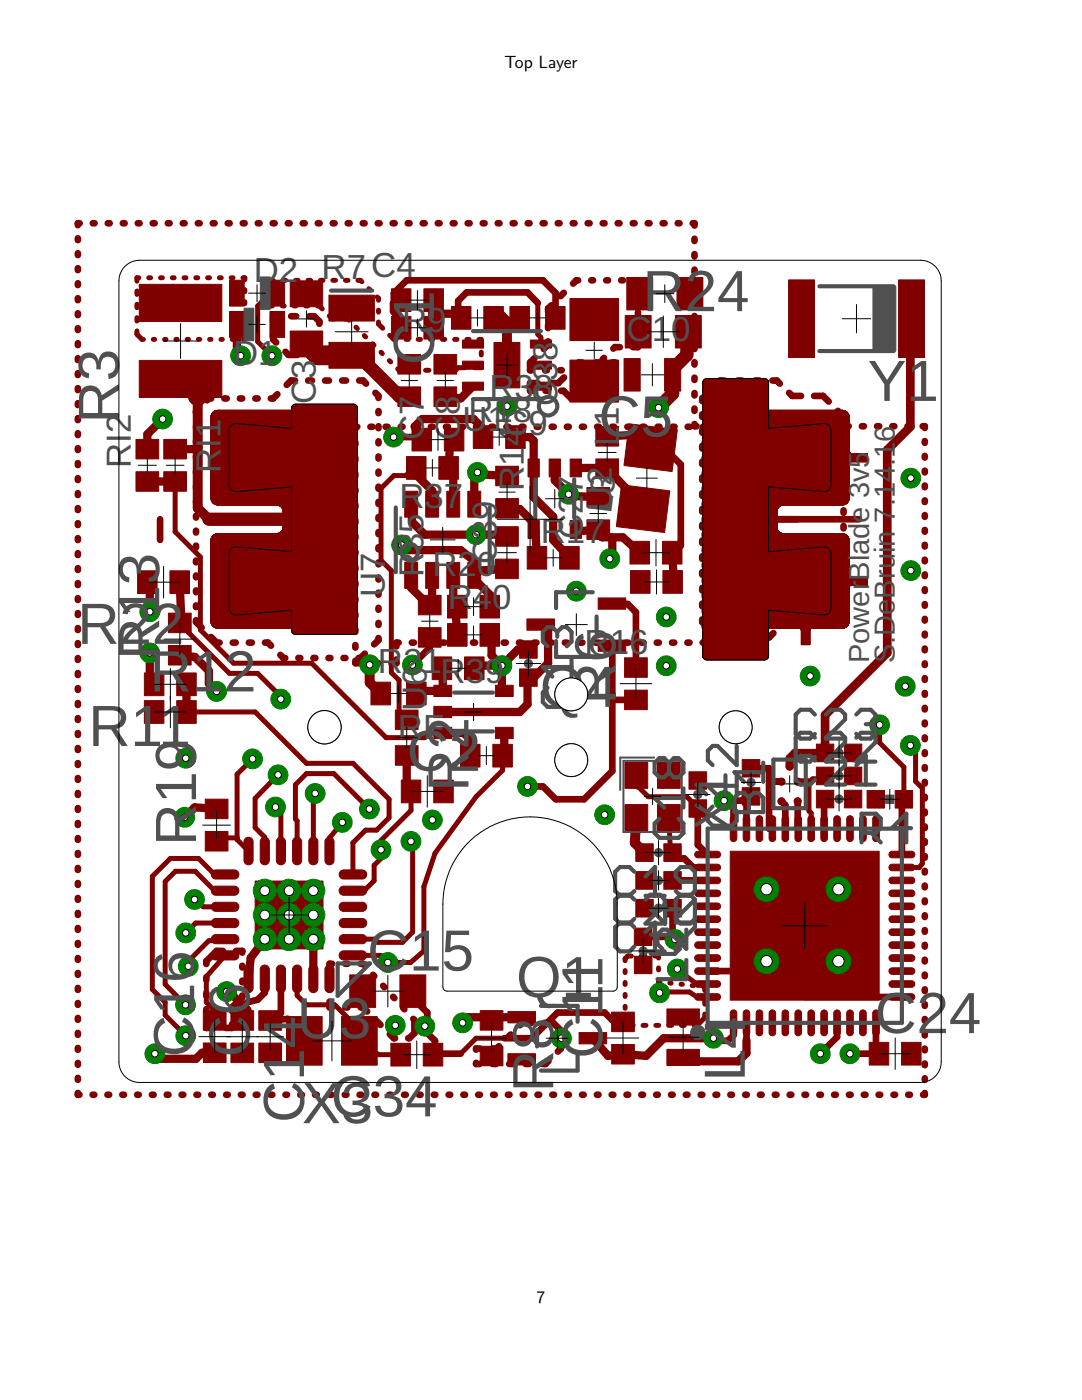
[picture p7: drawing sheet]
<svg xmlns="http://www.w3.org/2000/svg" width="216mm" height="279mm" viewBox="0 0 216 279" stroke-linecap="round" stroke-linejoin="round" font-family="sans-serif">
<defs><g id="words">
<g font-size="11.6" fill="#505050">
<text x="86.6" y="64.5" transform="rotate(-90 86.6 64.5)">1</text>
<text x="128.2" y="62.1">R24</text>
<text x="86.6" y="72.8" transform="rotate(-90 86.6 72.8)">C</text>
<text x="173.1" y="80">Y1</text>
<text x="23.7" y="84.5" transform="rotate(-90 23.7 84.5)">R3</text>
<text x="119.4" y="87.1">C5</text>
<text x="15.5" y="128.5">R</text>
<text x="23.8" y="128.5">22</text>
<text x="31.8" y="131.6" transform="rotate(-90 31.8 131.6)">R13</text>
<text x="29.9" y="138">R</text>
<text x="38.3" y="138">12</text>
<text x="107.7" y="141.1">Q4</text>
<text x="122.8" y="140.5" transform="rotate(-90 122.8 140.5)">R6</text>
<text x="17.7" y="148.9">R</text>
<text x="26" y="148.9">11</text>
<text x="93.5" y="149.6" transform="rotate(-90 93.5 149.6)">2</text>
<text x="81.2" y="153.8">C2</text>
<text x="93.5" y="158" transform="rotate(-90 93.5 158)">R</text>
<text x="39.1" y="168.8" transform="rotate(-90 39.1 168.8)">R19</text>
<text x="73.3" y="193.7">C15</text>
<text x="120.2" y="197.3" transform="rotate(-90 120.2 197.3)">1</text>
<text x="49.8" y="202.6" transform="rotate(-90 49.8 202.6)">6</text>
<text x="103" y="199">Q</text>
<text x="120.2" y="202.9" transform="rotate(-90 120.2 202.9)">1</text>
<text x="59.2" y="207.2">U</text>
<text x="60.7" y="209.2" transform="rotate(-90 60.7 209.2)">4</text>
<text x="67.6" y="207.2">3</text>
<text x="174.5" y="206.2">C2</text>
<text x="189.3" y="206.2">4</text>
<text x="38.7" y="211" transform="rotate(-90 38.7 211)">C16</text>
<text x="49.8" y="211" transform="rotate(-90 49.8 211)">C</text>
<text x="60.7" y="215.7" transform="rotate(-90 60.7 215.7)">1</text>
<text x="120.2" y="211.3" transform="rotate(-90 120.2 211.3)">C</text>
<text x="148.6" y="215.8" transform="rotate(-90 148.6 215.8)">L4</text>
<text x="110.4" y="217.9" transform="rotate(-90 110.4 217.9)">R8</text>
<text x="60.2" y="224.2">XC</text>
<text x="60.7" y="224.1" transform="rotate(-90 60.7 224.1)">C</text>
<text x="68" y="224.2">334</text>
</g>
<g font-size="6.9" fill="#505050">
<text x="50.6" y="56.3">D</text>
<text x="55.6" y="56.3">2 R7C4</text>
<text x="80.2" y="66.3">R</text>
<text x="85.3" y="66.3">9</text>
<text x="125" y="68.1">C</text>
<text x="130.1" y="68.1">1</text>
<text x="133.9" y="68.1">0</text>
<text x="46.5" y="72.8">D1</text>
<text x="63" y="80.7" transform="rotate(-90 63 80.7)">C3</text>
<text x="84.6" y="82.9" transform="rotate(-90 84.6 82.9)">7</text>
<text x="91.7" y="82.9" transform="rotate(-90 91.7 82.9)">8</text>
<text x="97.6" y="79.5">R38</text>
<text x="111.2" y="81" transform="rotate(-90 111.2 81)">C38</text>
<text x="44" y="89.4" transform="rotate(-90 44 89.4)">I</text>
<text x="44" y="87.5" transform="rotate(-90 44 87.5)">1</text>
<text x="84.6" y="87.9" transform="rotate(-90 84.6 87.9)">C</text>
<text x="91.7" y="87.9" transform="rotate(-90 91.7 87.9)">C</text>
<text x="92.3" y="86">U</text>
<text x="93.5" y="84.1">R18</text>
<text x="97.3" y="86">1</text>
<text x="100.4" y="86.8">C</text>
<text x="104.5" y="89" transform="rotate(-90 104.5 89)">4</text>
<text x="105.4" y="86.8">9</text>
<text x="26.1" y="93.4" transform="rotate(-90 26.1 93.4)">RI2</text>
<text x="44" y="94.4" transform="rotate(-90 44 94.4)">R</text>
<text x="79.7" y="101.4">R</text>
<text x="84.7" y="101.4">3</text>
<text x="88.6" y="101.4">7</text>
<text x="104.5" y="97.9" transform="rotate(-90 104.5 97.9)">R1</text>
<text x="122.1" y="101.9" transform="rotate(-90 122.1 101.9)">U2 L1</text>
<text x="99.1" y="107.6" transform="rotate(-90 99.1 107.6)">3</text>
<text x="99.1" y="103.7" transform="rotate(-90 99.1 103.7)">9</text>
<text x="116.3" y="107.6" transform="rotate(-90 116.3 107.6)">C27</text>
<text x="122" y="102.6" transform="rotate(-83 122 102.6)">L3</text>
<text x="99.1" y="112.6" transform="rotate(-90 99.1 112.6)">C</text>
<text x="107.9" y="108.3">R17</text>
<text x="76.8" y="119.2" transform="rotate(-90 76.8 119.2)">U7</text>
<text x="84.5" y="115.2" transform="rotate(-90 84.5 115.2)">R35</text>
<text x="86.3" y="114.9">R</text>
<text x="91.3" y="114.9">2</text>
<text x="95.2" y="114.9">0</text>
<text x="89.4" y="121.6">R</text>
<text x="94.4" y="121.6">40</text>
<text x="116.6" y="130.5">R16</text>
<text x="75.4" y="134.3">R21</text>
<text x="85.2" y="137" transform="rotate(-90 85.2 137)">6</text>
<text x="87.9" y="136.3">R39</text>
<text x="85.2" y="142" transform="rotate(-90 85.2 142)">U</text>
<text x="79.4" y="147.5">RF</text>
</g>
<g font-size="5.8" fill="#505050">
<text x="173.5" y="132.3" transform="rotate(-90 173.5 132.3)">PowerBlade 3v5</text>
<text x="178.6" y="132.3" transform="rotate(-90 178.6 132.3)">S.DeBruin 7.14.16</text>
</g>
<g font-size="3.5">
<text x="100.6" y="13.5">Top Layer</text>
<text x="107.1" y="259.9">7</text>
</g>
</g></defs>
<g fill="#800000" stroke="#800000" stroke-width=".2">
<path d="M53.9 62.2h2.9v5.1h-2.9z"/>
<path d="M45.8 62.2h2.9v5.1h-2.9z"/>
<path d="M45.8 55.9h2.9v5.2h-2.9z"/>
<path d="M53.9 55.9h2.9v5.2h-2.9z"/>
<path d="M57.9 56h6.5v5.2h-6.5z"/>
<path d="M57.9 66.1h6.5v5.1h-6.5z"/>
<path d="M105.8 76.3h4.2v1.6h-4.2z"/>
<path d="M105.8 72.1h4.2v1.6h-4.2z"/>
<path d="M105.8 67.9h4.2v1.6h-4.2z"/>
<path d="M92.3 67.9h4.2v1.6h-4.2z"/>
<path d="M92.3 72.1h4.2v1.6h-4.2z"/>
<path d="M92.3 76.3h4.2v1.6h-4.2z"/>
<path d="M98.6 68.3h5.1v9.1h-5.1z"/>
<path d="M113.7 59.6h9.7v8.4h-9.7z"/>
<path d="M113.7 71.9h9.7v8.3h-9.7z"/>
<path d="M84.6 57.6h3.9v4.6h-3.9z"/>
<path d="M78.1 57.6h3.9v4.6h-3.9z"/>
<path d="M96.5 61.2h3.9v4.5h-3.9z"/>
<path d="M90.1 61.2h3.9v4.5h-3.9z"/>
<path d="M78.1 63.1h3.9v4.6h-3.9z"/>
<path d="M84.6 63.1h3.9v4.6h-3.9z"/>
<path d="M79.4 70.8h4.5v3.9h-4.5z"/>
<path d="M79.4 77.2h4.5v3.9h-4.5z"/>
<path d="M86.6 70.8h4.5v3.9h-4.5z"/>
<path d="M86.6 77.2h4.5v3.9h-4.5z"/>
<path d="M108.9 61.2h3.9v4.5h-3.9z"/>
<path d="M101.7 61.2h3.9v4.5h-3.9z"/>
<path d="M125.1 55.4h5.1v6.4h-5.1z"/>
<path d="M135.1 55.4h5.2v6.4h-5.2z"/>
<path d="M124 96.8l9.6 1.2-1 8.3-9.6-1.2z"/>
<path d="M125.5 84.6l9.6 1.2-1 8.3-9.6-1.2z"/>
<path d="M118.9 85.1h4.5v3.9h-4.5z"/>
<path d="M118.9 91.6h4.5v3.9h-4.5z"/>
<path d="M125.7 108h3.9v4.6h-3.9z"/>
<path d="M132.2 108h3.9v4.6h-3.9z"/>
<path d="M125.8 113.9h3.9v4.5h-3.9z"/>
<path d="M132.3 113.9h3.9v4.5h-3.9z"/>
<path d="M111.7 109.1h3.9v4.5h-3.9z"/>
<path d="M105.2 109.1h3.9v4.5h-3.9z"/>
<path d="M94.4 85h3.9v4.5h-3.9z"/>
<path d="M100.9 85h3.9v4.5h-3.9z"/>
<path d="M117.1 103.8h4.5v3.9h-4.5z"/>
<path d="M117.1 97.3h4.5v3.9h-4.5z"/>
<path d="M86.6 141h3.5v2.2h-3.5z"/>
<path d="M86.6 136.8h3.5v2.2h-3.5z"/>
<path d="M86.6 145.2h3.5v2.2h-3.5z"/>
<path d="M98.8 136.8h3.6v2.2h-3.6z"/>
<path d="M98.8 145.2h3.6v2.2h-3.6z"/>
<path d="M91.9 148.5h3.9v4.6h-3.9z"/>
<path d="M98.3 148.5h3.9v4.6h-3.9z"/>
<path d="M86.2 131.1h3.9v4.5h-3.9z"/>
<path d="M92.7 131.1h3.9v4.5h-3.9z"/>
<path d="M74 136.1h3.9v4.6h-3.9z"/>
<path d="M81.1 136.1h3.9v4.6h-3.9z"/>
<path d="M32.7 87.7h4.5v3.9h-4.5z"/>
<path d="M32.7 94.1h4.5v3.9h-4.5z"/>
<path d="M27.1 87.7h4.6v3.9h-4.6z"/>
<path d="M27.1 94.1h4.6v3.9h-4.6z"/>
<path d="M80.8 112.2h2.5v5.2h-2.5z"/>
<path d="M84.9 112.2h2.6v5.2h-2.6z"/>
<path d="M89.2 112.2h2.5v5.2h-2.5z"/>
<path d="M93.3 112.2h2.6v5.2h-2.6z"/>
<path d="M93.3 98h2.6v5.2h-2.6z"/>
<path d="M89.2 98h2.5v5.2h-2.5z"/>
<path d="M84.9 98h2.6v5.2h-2.6z"/>
<path d="M80.8 98h2.5v5.2h-2.5z"/>
<path d="M98.9 105.1h4.5v3.9h-4.5z"/>
<path d="M98.9 111.6h4.5v3.9h-4.5z"/>
<path d="M83.5 118.8h4.5v3.9h-4.5z"/>
<path d="M83.5 125.3h4.5v3.9h-4.5z"/>
<path d="M87.6 91.1h3.9v4.6h-3.9z"/>
<path d="M81.1 91.1h3.9v4.6h-3.9z"/>
<path d="M82.2 85.5h3.9v4.5h-3.9z"/>
<path d="M88.7 85.5h3.9v4.5h-3.9z"/>
<path d="M89.3 124.4h3.9v4.6h-3.9z"/>
<path d="M95.8 124.4h3.9v4.6h-3.9z"/>
<path d="M98.9 99.5h4.5v3.9h-4.5z"/>
<path d="M98.9 93h4.5v3.9h-4.5z"/>
<path d="M95.8 118.8h3.9v4.5h-3.9z"/>
<path d="M89.3 118.8h3.9v4.5h-3.9z"/>
<path d="M78.9 141.7h4.5v3.9h-4.5z"/>
<path d="M78.9 148.8h4.5v3.9h-4.5z"/>
<path d="M80.1 155.7h3.9v4.5h-3.9z"/>
<path d="M86.6 155.7h3.8v4.5h-3.8z"/>
<path d="M109.6 91.6h2.2v3.6h-2.2z"/>
<path d="M113.8 91.6h2.2v3.6h-2.2z"/>
<path d="M105.4 91.6h2.2v3.6h-2.2z"/>
<path d="M113.8 103.9h2.2v3.5h-2.2z"/>
<path d="M105.4 103.9h2.2v3.5h-2.2z"/>
<path d="M27.8 71.9h16.5v7.4h-16.5z"/>
<path d="M27.8 56.7h16.5v7.5h-16.5z"/>
<path d="M50.9 175.8h13.6v13.6h-13.6z"/>
<path d="M46.1 201.7h4.5v3.9h-4.5z"/>
<path d="M46.1 208.2h4.5v3.9h-4.5z"/>
<path d="M69.8 194.6h5.2v6.4h-5.2z"/>
<path d="M79.8 194.6h5.2v6.4h-5.2z"/>
<path d="M40.6 208.2h4.5v3.8h-4.5z"/>
<path d="M40.6 201.7h4.5v3.9h-4.5z"/>
<path d="M41 165.9h4.5v3.9h-4.5z"/>
<path d="M41 159.5h4.5v3.9h-4.5z"/>
<path d="M35.3 134.3h3.9v4.5h-3.9z"/>
<path d="M28.8 134.3h3.9v4.5h-3.9z"/>
<path d="M28.8 139.8h3.9v4.6h-3.9z"/>
<path d="M35.3 139.8h3.9v4.6h-3.9z"/>
<path d="M68.2 202.9h7.1v9.7h-7.1z"/>
<path d="M57.2 202.9h7.1v9.7h-7.1z"/>
<path d="M51.6 208.2h4.6v3.9h-4.6z"/>
<path d="M51.6 201.7h4.6v3.9h-4.6z"/>
<path d="M84.5 208.2h3.8v4.5h-3.8z"/>
<path d="M78 208.2h3.9v4.5h-3.9z"/>
<path d="M148.1 151.6h3.5v3.5h-3.5z"/>
<path d="M148.1 157.2h3.5v3.5h-3.5z"/>
<path d="M145.7 169.9h29.7v29.7h-29.7z"/>
<path d="M126.6 190.8h3.5v3.5h-3.5z"/>
<path d="M126.6 185.2h3.5v3.5h-3.5z"/>
<path d="M126.9 179.5h3.4v3.5h-3.4z"/>
<path d="M132.5 179.5h3.4v3.5h-3.4z"/>
<path d="M131.2 152.2h4.5v5.1h-4.5z"/>
<path d="M131.2 160.6h4.5v5.1h-4.5z"/>
<path d="M124.7 160.6h4.5v5.1h-4.5z"/>
<path d="M124.7 152.2h4.5v5.1h-4.5z"/>
<path d="M137.5 154h3.5v3.5h-3.5z"/>
<path d="M137.5 159.6h3.5v3.5h-3.5z"/>
<path d="M126.9 168.4h3.4v3.5h-3.4z"/>
<path d="M132.5 168.4h3.4v3.5h-3.4z"/>
<path d="M126.9 173.9h3.4v3.6h-3.4z"/>
<path d="M132.5 173.9h3.4v3.6h-3.4z"/>
<path d="M168.5 157.7h3.5v3.5h-3.5z"/>
<path d="M162.9 157.7h3.5v3.5h-3.5z"/>
<path d="M168.5 153.1h3.5v3.5h-3.5z"/>
<path d="M162.9 153.1h3.5v3.5h-3.5z"/>
<path d="M173 157.8h3.5v3.5h-3.5z"/>
<path d="M178.6 157.8h3.5v3.5h-3.5z"/>
<path d="M168.5 148.5h3.5v3.5h-3.5z"/>
<path d="M162.9 148.5h3.5v3.5h-3.5z"/>
<path d="M119.4 127.7h5.5v2.3h-5.5z"/>
<path d="M119.4 119.3h5.5v2.3h-5.5z"/>
<path d="M105.1 123.5h5.5v2.3h-5.5z"/>
<path d="M124.6 137.7h4.6v3.9h-4.6z"/>
<path d="M124.6 131.3h4.6v3.9h-4.6z"/>
<path d="M33.6 128.8h4.5v3.9h-4.5z"/>
<path d="M33.6 122.4h4.5v3.9h-4.5z"/>
<path d="M33.9 113.9h3.9v4.5h-3.9z"/>
<path d="M27.5 113.9h3.8v4.5h-3.8z"/>
<path d="M124.8 63h5.1v6.4h-5.1z"/>
<path d="M134.8 63h5.1v6.4h-5.1z"/>
<path d="M65.6 58.9h9.1v5.2h-9.1z"/>
<path d="M65.6 68.3h9.1v5.2h-9.1z"/>
<path d="M132.6 71.6h3.2v6.4h-3.2z"/>
<path d="M124.5 71.6h3.2v6.4h-3.2z"/>
<path d="M179.3 55.9h5.2v15.5h-5.2z"/>
<path d="M157.4 55.9h5.1v15.5h-5.1z"/>
<path d="M173.4 208h3.9v4.6h-3.9z"/>
<path d="M179.9 208h3.9v4.6h-3.9z"/>
<path d="M122 208.4h4.6v3.9h-4.6z"/>
<path d="M122 202h4.6v3.9h-4.6z"/>
<path d="M103.7 133.5h3.5v3.5h-3.5z"/>
<path d="M103.7 127.9h3.5v3.5h-3.5z"/>
<path d="M133.1 201.4h6.5v3.2h-6.5z"/>
<path d="M133.1 209.4h6.5v3.2h-6.5z"/>
<path d="M56.9 101.6h.9v4.1h-.9z"/>
<path d="M153.7 101.6h1v4.1h-1z"/>
<path d="M101.3 201.9h5.5v2.2h-5.5z"/>
<path d="M101.3 210.3h5.5v2.2h-5.5z"/>
<path d="M115.5 206.1h5.6v2.2h-5.6z"/>
<path d="M95.8 201.7h4.6v3.9h-4.6z"/>
<path d="M95.8 208.8h4.6v3.9h-4.6z"/>
</g>
<g fill="#800000" stroke="#800000" stroke-width=".2">
<path d="M67.9 190l.7-.2h3.7a.91 .91 0 0 1 .9 .9 .91 .91 0 0 1-.9 .9h-3.7a.91 .91 0 0 1-.9-.6 .91 .91 0 0 1 .2-1z" fill-rule="evenodd"/>
<path d="M67.9 186.8l.7-.3h3.7a.91 .91 0 0 1 .9 .9 .91 .91 0 0 1-.9 .9h-3.7a.91 .91 0 0 1-.9-.5 .91 .91 0 0 1 .2-1z" fill-rule="evenodd"/>
<path d="M67.9 183.6l.7-.3h3.7a.91 .91 0 0 1 .9 .9 .91 .91 0 0 1-.9 .9h-3.7a.91 .91 0 0 1-.9-.5 .91 .91 0 0 1 .2-1z" fill-rule="evenodd"/>
<path d="M67.9 180.3l.7-.2h3.7a.91 .91 0 0 1 .9 .9 .91 .91 0 0 1-.9 .9h-3.7a.91 .91 0 0 1-.9-.6 .91 .91 0 0 1 .2-1z" fill-rule="evenodd"/>
<path d="M67.9 177.1l.7-.3h3.7a.91 .91 0 0 1 .9 1 .91 .91 0 0 1-.9 .9h-3.7a.91 .91 0 0 1-.9-.6 .91 .91 0 0 1 .2-1z" fill-rule="evenodd"/>
<path d="M67.9 173.9l.7-.3h3.7a.91 .91 0 0 1 .9 .9 .91 .91 0 0 1-.9 .9h-3.7a.91 .91 0 0 1-.9-.5 .91 .91 0 0 1 .2-1z" fill-rule="evenodd"/>
<path d="M65.1 167.3a.91 .91 0 0 1 1-.1 .91 .91 0 0 1 .6 .8v3.7a.91 .91 0 0 1-1 .9 .91 .91 0 0 1-.9-.9v-3.7z" fill-rule="evenodd"/>
<path d="M61.9 167.3a.91 .91 0 0 1 1-.1 .91 .91 0 0 1 .5 .8v3.7a.91 .91 0 0 1-.9 .9 .91 .91 0 0 1-.9-.9v-3.7z" fill-rule="evenodd"/>
<path d="M58.6 167.3a.91 .91 0 0 1 1-.1 .91 .91 0 0 1 .6 .8v3.7a.91 .91 0 0 1-.9 .9 .91 .91 0 0 1-.9-.9v-3.7z" fill-rule="evenodd"/>
<path d="M55.4 167.3a.91 .91 0 0 1 1-.1 .91 .91 0 0 1 .6 .8v3.7a.91 .91 0 0 1-1 .9 .91 .91 0 0 1-.9-.9v-3.7z" fill-rule="evenodd"/>
<path d="M48.9 167.3a.91 .91 0 0 1 1-.1 .91 .91 0 0 1 .6 .8v3.7a.91 .91 0 0 1-.9 .9 .91 .91 0 0 1-.9-.9v-3.7z" fill-rule="evenodd"/>
<path d="M52.2 167.3a.91 .91 0 0 1 1-.1 .91 .91 0 0 1 .5 .8v3.7a.91 .91 0 0 1-.9 .9 .91 .91 0 0 1-.9-.9v-3.7z" fill-rule="evenodd"/>
<path d="M42.4 173.9l.6-.3h3.8a.91 .91 0 0 1 .9 .9 .91 .91 0 0 1-.9 .9h-3.8a.91 .91 0 0 1-.8-.5 .91 .91 0 0 1 .2-1z" fill-rule="evenodd"/>
<path d="M42.4 177.1l.6-.3h3.8a.91 .91 0 0 1 .9 1 .91 .91 0 0 1-.9 .9h-3.8a.91 .91 0 0 1-.8-.6 .91 .91 0 0 1 .2-1z" fill-rule="evenodd"/>
<path d="M42.4 180.3l.6-.2h3.8a.91 .91 0 0 1 .9 .9 .91 .91 0 0 1-.9 .9h-3.8a.91 .91 0 0 1-.8-.6 .91 .91 0 0 1 .2-1z" fill-rule="evenodd"/>
<path d="M42.4 183.6l.6-.3h3.8a.91 .91 0 0 1 .9 .9 .91 .91 0 0 1-.9 .9h-3.8a.91 .91 0 0 1-.8-.5 .91 .91 0 0 1 .2-1z" fill-rule="evenodd"/>
<path d="M42.4 186.8l.6-.3h3.8a.91 .91 0 0 1 .9 .9 .91 .91 0 0 1-.9 .9h-3.8a.91 .91 0 0 1-.8-.5 .91 .91 0 0 1 .2-1z" fill-rule="evenodd"/>
<path d="M42.4 190l.6-.2h3.8a.91 .91 0 0 1 .9 .9 .91 .91 0 0 1-.9 .9h-3.8a.91 .91 0 0 1-.8-.6 .91 .91 0 0 1 .2-1z" fill-rule="evenodd"/>
<path d="M48.9 192.9a.91 .91 0 0 1 1-.2 .91 .91 0 0 1 .6 .8v3.7a.91 .91 0 0 1-.9 .9 .91 .91 0 0 1-.9-.9v-3.7z" fill-rule="evenodd"/>
<path d="M52.2 192.9a.91 .91 0 0 1 1-.2 .91 .91 0 0 1 .5 .8v3.7a.91 .91 0 0 1-.9 .9 .91 .91 0 0 1-.9-.9v-3.7z" fill-rule="evenodd"/>
<path d="M55.4 192.9a.91 .91 0 0 1 1-.2 .91 .91 0 0 1 .6 .8v3.7a.91 .91 0 0 1-1 .9 .91 .91 0 0 1-.9-.9v-3.7z" fill-rule="evenodd"/>
<path d="M58.6 192.9a.91 .91 0 0 1 1-.2 .91 .91 0 0 1 .6 .8v3.7a.91 .91 0 0 1-.9 .9 .91 .91 0 0 1-.9-.9v-3.7z" fill-rule="evenodd"/>
<path d="M61.9 192.9a.91 .91 0 0 1 1-.2 .91 .91 0 0 1 .5 .8v3.7a.91 .91 0 0 1-.9 .9 .91 .91 0 0 1-.9-.9v-3.7z" fill-rule="evenodd"/>
<path d="M65.1 192.9a.91 .91 0 0 1 1-.2 .91 .91 0 0 1 .6 .8v3.7a.91 .91 0 0 1-1 .9 .91 .91 0 0 1-.9-.9v-3.7z" fill-rule="evenodd"/>
<path d="M145.9 201.7a.66 .66 0 0 1 .7-.1 .66 .66 0 0 1 .4 .6v3.9a.66 .66 0 0 1-.6 .6 .66 .66 0 0 1-.7-.6v-3.9z" fill-rule="evenodd"/>
<path d="M148.5 201.7a.66 .66 0 0 1 .7-.1 .66 .66 0 0 1 .4 .6v3.9a.66 .66 0 0 1-.7 .6 .66 .66 0 0 1-.6-.6v-3.9z" fill-rule="evenodd"/>
<path d="M151.1 201.7a.66 .66 0 0 1 .7-.1 .66 .66 0 0 1 .4 .6v3.9a.66 .66 0 0 1-.7 .6 .66 .66 0 0 1-.6-.6v-3.9z" fill-rule="evenodd"/>
<path d="M153.7 201.7a.66 .66 0 0 1 .7-.1 .66 .66 0 0 1 .4 .6v3.9a.66 .66 0 0 1-.7 .6 .66 .66 0 0 1-.6-.6v-3.9z" fill-rule="evenodd"/>
<path d="M156.2 201.7a.66 .66 0 0 1 .7-.1 .66 .66 0 0 1 .5 .6v3.9a.66 .66 0 0 1-.7 .6 .66 .66 0 0 1-.7-.6v-3.9z" fill-rule="evenodd"/>
<path d="M158.8 201.7a.66 .66 0 0 1 .7-.1 .66 .66 0 0 1 .4 .6v3.9a.66 .66 0 0 1-.6 .6 .66 .66 0 0 1-.7-.6v-3.9z" fill-rule="evenodd"/>
<path d="M161.4 201.7a.66 .66 0 0 1 .7-.1 .66 .66 0 0 1 .4 .6v3.9a.66 .66 0 0 1-.6 .6 .66 .66 0 0 1-.7-.6v-3.9z" fill-rule="evenodd"/>
<path d="M164 201.7a.66 .66 0 0 1 .7-.1 .66 .66 0 0 1 .4 .6v3.9a.66 .66 0 0 1-.7 .6 .66 .66 0 0 1-.6-.6v-3.9z" fill-rule="evenodd"/>
<path d="M166.6 201.7a.66 .66 0 0 1 .7-.1 .66 .66 0 0 1 .4 .6v3.9a.66 .66 0 0 1-.7 .6 .66 .66 0 0 1-.6-.6v-3.9z" fill-rule="evenodd"/>
<path d="M169.1 201.7a.66 .66 0 0 1 .8-.1 .66 .66 0 0 1 .4 .6v3.9a.66 .66 0 0 1-.7 .6 .66 .66 0 0 1-.6-.6v-3.9z" fill-rule="evenodd"/>
<path d="M171.7 201.7a.66 .66 0 0 1 .7-.1 .66 .66 0 0 1 .4 .6v3.9a.66 .66 0 0 1-.6 .6 .66 .66 0 0 1-.7-.6v-3.9z" fill-rule="evenodd"/>
<path d="M174.3 201.7a.66 .66 0 0 1 .7-.1 .66 .66 0 0 1 .5 .6v3.9a.66 .66 0 0 1-.7 .6 .66 .66 0 0 1-.7-.6v-3.9z" fill-rule="evenodd"/>
<path d="M177.6 198.5l.4-.2h3.9a.66 .66 0 0 1 .6 .7 .66 .66 0 0 1-.6 .6h-3.9a.66 .66 0 0 1-.6-.4 .66 .66 0 0 1 .2-.7z" fill-rule="evenodd"/>
<path d="M177.6 195.9l.4-.2h3.9a.66 .66 0 0 1 .6 .7 .66 .66 0 0 1-.6 .6h-3.9a.66 .66 0 0 1-.6-.4 .66 .66 0 0 1 .2-.7z" fill-rule="evenodd"/>
<path d="M177.6 193.3l.4-.2h3.9a.66 .66 0 0 1 .6 .7 .66 .66 0 0 1-.6 .7h-3.9a.66 .66 0 0 1-.6-.5 .66 .66 0 0 1 .2-.7z" fill-rule="evenodd"/>
<path d="M177.6 190.7l.4-.2h3.9a.66 .66 0 0 1 .6 .7 .66 .66 0 0 1-.6 .7h-3.9a.66 .66 0 0 1-.6-.5 .66 .66 0 0 1 .2-.7z" fill-rule="evenodd"/>
<path d="M177.6 188.2l.4-.2h3.9a.66 .66 0 0 1 .6 .6 .66 .66 0 0 1-.6 .7h-3.9a.66 .66 0 0 1-.6-.4 .66 .66 0 0 1 .2-.7z" fill-rule="evenodd"/>
<path d="M177.6 185.6l.4-.2h3.9a.66 .66 0 0 1 .6 .6 .66 .66 0 0 1-.6 .7h-3.9a.66 .66 0 0 1-.6-.4 .66 .66 0 0 1 .2-.7z" fill-rule="evenodd"/>
<path d="M177.6 183l.4-.2h3.9a.66 .66 0 0 1 .6 .7 .66 .66 0 0 1-.6 .6h-3.9a.66 .66 0 0 1-.6-.4 .66 .66 0 0 1 .2-.7z" fill-rule="evenodd"/>
<path d="M177.6 180.4l.4-.2h3.9a.66 .66 0 0 1 .6 .7 .66 .66 0 0 1-.6 .6h-3.9a.66 .66 0 0 1-.6-.4 .66 .66 0 0 1 .2-.7z" fill-rule="evenodd"/>
<path d="M177.6 177.8l.4-.2h3.9a.66 .66 0 0 1 .6 .7 .66 .66 0 0 1-.6 .6h-3.9a.66 .66 0 0 1-.6-.4 .66 .66 0 0 1 .2-.7z" fill-rule="evenodd"/>
<path d="M177.6 175.2l.4-.2h3.9a.66 .66 0 0 1 .6 .7 .66 .66 0 0 1-.6 .7h-3.9a.66 .66 0 0 1-.6-.4 .66 .66 0 0 1 .2-.8z" fill-rule="evenodd"/>
<path d="M177.6 172.7l.4-.2h3.9a.66 .66 0 0 1 .6 .6 .66 .66 0 0 1-.6 .7h-3.9a.66 .66 0 0 1-.6-.4 .66 .66 0 0 1 .2-.7z" fill-rule="evenodd"/>
<path d="M177.6 170.1l.4-.2h3.9a.66 .66 0 0 1 .6 .6 .66 .66 0 0 1-.6 .7h-3.9a.66 .66 0 0 1-.6-.4 .66 .66 0 0 1 .2-.7z" fill-rule="evenodd"/>
<path d="M174.3 163a.66 .66 0 0 1 .7-.2 .66 .66 0 0 1 .5 .6v3.9a.66 .66 0 0 1-.7 .7 .66 .66 0 0 1-.7-.7v-3.9z" fill-rule="evenodd"/>
<path d="M171.7 163a.66 .66 0 0 1 .7-.2 .66 .66 0 0 1 .4 .6v3.9a.66 .66 0 0 1-.6 .7 .66 .66 0 0 1-.7-.7v-3.9z" fill-rule="evenodd"/>
<path d="M169.1 163a.66 .66 0 0 1 .8-.2 .66 .66 0 0 1 .4 .6v3.9a.66 .66 0 0 1-.7 .7 .66 .66 0 0 1-.6-.7v-3.9z" fill-rule="evenodd"/>
<path d="M166.6 163a.66 .66 0 0 1 .7-.2 .66 .66 0 0 1 .4 .6v3.9a.66 .66 0 0 1-.7 .7 .66 .66 0 0 1-.6-.7v-3.9z" fill-rule="evenodd"/>
<path d="M164 163a.66 .66 0 0 1 .7-.2 .66 .66 0 0 1 .4 .6v3.9a.66 .66 0 0 1-.7 .7 .66 .66 0 0 1-.6-.7v-3.9z" fill-rule="evenodd"/>
<path d="M161.4 163a.66 .66 0 0 1 .7-.2 .66 .66 0 0 1 .4 .6v3.9a.66 .66 0 0 1-.6 .7 .66 .66 0 0 1-.7-.7v-3.9z" fill-rule="evenodd"/>
<path d="M158.8 163a.66 .66 0 0 1 .7-.2 .66 .66 0 0 1 .4 .6v3.9a.66 .66 0 0 1-.6 .7 .66 .66 0 0 1-.7-.7v-3.9z" fill-rule="evenodd"/>
<path d="M156.2 163a.66 .66 0 0 1 .7-.2 .66 .66 0 0 1 .5 .6v3.9a.66 .66 0 0 1-.7 .7 .66 .66 0 0 1-.7-.7v-3.9z" fill-rule="evenodd"/>
<path d="M153.7 163a.66 .66 0 0 1 .7-.2 .66 .66 0 0 1 .4 .6v3.9a.66 .66 0 0 1-.7 .7 .66 .66 0 0 1-.6-.7v-3.9z" fill-rule="evenodd"/>
<path d="M151.1 163a.66 .66 0 0 1 .7-.2 .66 .66 0 0 1 .4 .6v3.9a.66 .66 0 0 1-.7 .7 .66 .66 0 0 1-.6-.7v-3.9z" fill-rule="evenodd"/>
<path d="M148.5 163a.66 .66 0 0 1 .7-.2 .66 .66 0 0 1 .4 .6v3.9a.66 .66 0 0 1-.7 .7 .66 .66 0 0 1-.6-.7v-3.9z" fill-rule="evenodd"/>
<path d="M145.9 163a.66 .66 0 0 1 .7-.2 .66 .66 0 0 1 .4 .6v3.9a.66 .66 0 0 1-.6 .7 .66 .66 0 0 1-.7-.7v-3.9z" fill-rule="evenodd"/>
<path d="M138.8 170.1l.5-.2h3.8a.66 .66 0 0 1 .7 .6 .66 .66 0 0 1-.7 .7h-3.8a.66 .66 0 0 1-.6-.4 .66 .66 0 0 1 .1-.7z" fill-rule="evenodd"/>
<path d="M138.8 172.7l.5-.2h3.8a.66 .66 0 0 1 .7 .6 .66 .66 0 0 1-.7 .7h-3.8a.66 .66 0 0 1-.6-.4 .66 .66 0 0 1 .1-.7z" fill-rule="evenodd"/>
<path d="M138.8 175.2l.5-.2h3.8a.66 .66 0 0 1 .7 .7 .66 .66 0 0 1-.7 .7h-3.8a.66 .66 0 0 1-.6-.4 .66 .66 0 0 1 .1-.8z" fill-rule="evenodd"/>
<path d="M138.8 177.8l.5-.2h3.8a.66 .66 0 0 1 .7 .7 .66 .66 0 0 1-.7 .6h-3.8a.66 .66 0 0 1-.6-.4 .66 .66 0 0 1 .1-.7z" fill-rule="evenodd"/>
<path d="M138.8 180.4l.5-.2h3.8a.66 .66 0 0 1 .7 .7 .66 .66 0 0 1-.7 .6h-3.8a.66 .66 0 0 1-.6-.4 .66 .66 0 0 1 .1-.7z" fill-rule="evenodd"/>
<path d="M138.8 183l.5-.2h3.8a.66 .66 0 0 1 .7 .7 .66 .66 0 0 1-.7 .6h-3.8a.66 .66 0 0 1-.6-.4 .66 .66 0 0 1 .1-.7z" fill-rule="evenodd"/>
<path d="M138.8 185.6l.5-.2h3.8a.66 .66 0 0 1 .7 .6 .66 .66 0 0 1-.7 .7h-3.8a.66 .66 0 0 1-.6-.4 .66 .66 0 0 1 .1-.7z" fill-rule="evenodd"/>
<path d="M138.8 188.2l.5-.2h3.8a.66 .66 0 0 1 .7 .6 .66 .66 0 0 1-.7 .7h-3.8a.66 .66 0 0 1-.6-.4 .66 .66 0 0 1 .1-.7z" fill-rule="evenodd"/>
<path d="M138.8 190.7l.5-.2h3.8a.66 .66 0 0 1 .7 .7 .66 .66 0 0 1-.7 .7h-3.8a.66 .66 0 0 1-.6-.5 .66 .66 0 0 1 .1-.7z" fill-rule="evenodd"/>
<path d="M138.8 193.3l.5-.2h3.8a.66 .66 0 0 1 .7 .7 .66 .66 0 0 1-.7 .7h-3.8a.66 .66 0 0 1-.6-.5 .66 .66 0 0 1 .1-.7z" fill-rule="evenodd"/>
<path d="M138.8 195.9l.5-.2h3.8a.66 .66 0 0 1 .7 .7 .66 .66 0 0 1-.7 .6h-3.8a.66 .66 0 0 1-.6-.4 .66 .66 0 0 1 .1-.7z" fill-rule="evenodd"/>
<path d="M138.8 198.5l.5-.2h3.8a.66 .66 0 0 1 .7 .7 .66 .66 0 0 1-.7 .6h-3.8a.66 .66 0 0 1-.6-.4 .66 .66 0 0 1 .1-.7z" fill-rule="evenodd"/>
<circle cx="155.9" cy="159.9" r=".72"/>
<circle cx="159.2" cy="159.9" r=".72"/>
<circle cx="155.9" cy="156" r=".72"/>
<circle cx="159.2" cy="156" r=".72"/>
<circle cx="157.6" cy="153" r=".72"/>
</g>
<g fill="none" stroke="#800000" stroke-width=".2">
<path d="M140.2 76.4v54.5M140.2 79.9h13.2M140.2 79.8h13.2M140.2 79.7h13.2M140.2 79.6h13.2M140.2 79.5h13.2M140.2 79.4h13.2M140.2 79.3h13.2M140.2 79.2h13.2M140.2 79.1h13.2M140.2 79h13.2M140.2 78.9h13.2"/>
<path d="M140.2 78.8h13.2M140.2 78.7h13.2M140.2 78.6h13.2M140.2 78.5h13.2M140.2 78.4h13.2M140.2 78.3h13.2M140.2 78.2h13.2M140.2 78.1h13.2M140.2 78h13.2M140.2 77.9h13.2M140.2 77.8h13.2M140.2 77.7h13.2"/>
<path d="M140.2 77.6h13.2M140.2 77.5h13.2M140.2 77.4h13.2M140.2 77.3h13.2M140.2 77.2h13.2M140.2 77.1h13.2M140.2 77h13.2M140.2 76.9h13.2M140.2 76.8h13.2M140.2 76.7h13.2M140.2 76.6h13.2M140.2 76.5h13.2"/>
<path d="M140.2 76.4h13.2M140.2 76.3h13.2M140.3 76.3h13M140.3 76.2h13M140.3 76.1l-.1 .3M140.3 76.1h13M140.3 76h12.9M140.4 76h12.8M140.4 75.9l-.1 .2M140.4 75.9h12.8M140.5 75.8h12.6M140.6 75.7l-.2 .2"/>
<path d="M140.6 75.7h12.4M140.7 75.7h12.2M140.7 75.6h12.1M141 75.6h11.6l.4 .1M141.1 75.6l-.5 .1M153 75.7l.2 .2M153.2 75.9l.1 .2M153.3 76.1l.1 .3M153.4 76.4v9.1l11-1a1.37 1.37 0 0 1 1.4 1.4v10.9a1.37 1.37 0 0 1-1.4 1.3l-11-.9v12.9l11-1a1.37 1.37 0 0 1 1.4 1.4v10.9a1.37 1.37 0 0 1-1.4 1.3l-11-.9v9.1M42.1 83.3v16.1M42.1 99.4l.1 .3M42.1 99.4h29.2"/>
<path d="M42.1 99.3h29.2M42.1 99.2h29.2M42.1 99.1h29.2M42.1 99h29.2M42.1 98.9h29.2M42.1 98.8h29.2M42.1 98.7h29.2M42.1 98.6h29.2M42.1 98.5h29.2M42.1 98.4h29.2M42.1 98.3h29.2M42.1 98.2h29.2"/>
<path d="M42.1 98.1h29.2M42.1 98h29.2M42.1 97.9h29.2M42.1 97.8h29.2M42.1 97.7h29.2M42.1 97.6h29.2M42.1 97.5h29.2M42.1 97.4h29.2M42.1 97.3h29.2M42.1 97.2h29.2M42.1 97.1h29.2M42.1 97h29.2"/>
<path d="M42.1 96.9h29.2M42.1 96.8h29.2M42.1 96.7h29.2M42.1 96.6h29.2M42.1 96.5h29.2M42.1 96.4h29.2M42.1 96.3h29.2M42.1 96.2h29.2M42.1 96.1h29.2M42.1 96h29.2M42.1 95.9h29.2M42.1 95.8h29.2"/>
<path d="M42.1 95.7h29.2M42.1 95.6h29.2M42.1 95.5h29.2M42.1 95.4h29.2M42.1 95.3h29.2M42.1 95.2h29.2M42.1 95.1h29.2M42.1 95h29.2M42.1 94.9h29.2M42.1 94.8h29.2M42.1 94.7h29.2M42.1 94.6h29.2"/>
<path d="M42.1 94.5h29.2M42.1 94.4h29.2M42.1 94.3h29.2M42.1 94.2h29.2M42.1 94.1h29.2M42.1 94h29.2M42.1 93.9h29.2M42.1 93.8h29.2M42.1 93.7h29.2M42.1 93.6h29.2M42.1 93.5h29.2M42.1 93.4h29.2"/>
<path d="M42.1 93.3h29.2M42.1 93.2h29.2M42.1 93.1h29.2M42.1 93h29.2M42.1 92.9h29.2M42.1 92.8h29.2M42.1 92.7h29.2M42.1 92.6h29.2M42.1 92.5h29.2M42.1 92.4h29.2M42.1 92.3h29.2M42.1 92.2h29.2"/>
<path d="M42.1 92.1h29.2M42.1 92h29.2M42.1 91.9h29.2M42.1 91.8h29.2M42.1 91.7h29.2M42.1 91.6h29.2M42.1 91.5h29.2M42.1 91.4h29.2M42.1 91.3h29.2M42.1 91.2h29.2M42.1 91.1h29.2M42.1 91h29.2"/>
<path d="M42.1 90.9h29.2M42.1 90.8h29.2M42.1 90.7h29.2M42.1 90.6h29.2M42.1 90.5h29.2M42.1 90.4h29.2M42.1 90.3h29.2M42.1 90.2h29.2M42.1 90.1h29.2M42.1 90h29.2M42.1 89.9h29.2M42.1 89.8h29.2"/>
<path d="M42.1 89.7h29.2M42.1 89.6h29.2M42.1 89.5h29.2M42.1 89.4h29.2M42.1 89.3h29.2M42.1 89.2h29.2M42.1 89.1h29.2M42.1 89h29.2M42.1 88.9h29.2M42.1 88.8h29.2M42.1 88.7h29.2M42.1 88.6h29.2"/>
<path d="M42.1 88.5h29.2M42.1 88.4h29.2M42.1 88.3h29.2M42.1 88.2h29.2M42.1 88.1h29.2M42.1 88h29.2M42.1 87.9h29.2M42.1 87.8h29.2M42.1 87.7h29.2M42.1 87.6h29.2M42.1 87.5h29.2M42.1 87.4h29.2"/>
<path d="M42.1 87.3h29.2M42.1 87.2h29.2M42.1 87.1h29.2M42.1 87h29.2M42.1 86.9h29.2M42.1 86.8h29.2M42.1 86.7h29.2M42.1 86.6h29.2M42.1 86.5h29.2M42.1 86.4h29.2M42.1 86.3h29.2M42.1 86.2h29.2"/>
<path d="M42.1 86.1h29.2M42.1 86h29.2M42.1 85.9h29.2M42.1 85.8h29.2M42.1 85.7h29.2M42.1 85.6h29.2M42.1 85.5h29.2M42.1 85.1h29.2M42.1 84.4h29.2M42.1 84.3h29.2M42.1 84.2h29.2M42.1 84.1h29.2"/>
<path d="M42.1 84h29.2M42.1 83.9h29.2M42.1 83.8h29.2M42.1 83.7h29.2M42.1 83.6h29.2M42.1 83.5h29.2M42.1 83.4h29.2M42.1 83.3h29.2M42.1 83.2h29.2M42.1 99.5h29.2M42.1 83.1h29.2M42.1 99.7h29.2"/>
<path d="M42.1 99.6h29.2M42.1 83h29.2M42.1 82.9h29.2M42.2 99.7l.1 .4M42.2 82.9l-.1 .4M42.2 99.8h29.1M42.2 82.8h29.1M42.2 99.9h29.1M42.2 82.7h29.1M42.3 82.6l-.1 .3M42.3 82.6h29M42.3 82.5h29"/>
<path d="M42.4 82.5h28.9M42.4 82.4h28.9M42.5 82.4h28.8M42.5 82.3l-.2 .3M42.5 82.3h28.8M42.6 82.2h28.7M42.7 82.2h28.6M42.7 82.1h28.6M42.8 82.1l-.3 .2M42.8 82.1h28.5M42.9 82h28.4M43.1 82h28.2"/>
<path d="M43.4 81.9h27.9M43.5 81.9l-.7 .2M58.2 81.5v4l-11.1-1a1.37 1.37 0 0 0-1.4 1.4v10.9a1.37 1.37 0 0 0 1.4 1.3l11.1-.9v12.9l-11.1-1a1.37 1.37 0 0 0-1.4 1.4v10.9a1.37 1.37 0 0 0 1.4 1.3l11.1-.9v4M58.2 81.9h13.1M58.2 81.8h13.1M58.2 81.7h13.1M58.2 81.6h13.1M58.2 81.5h13.1M58.2 81.4h13.1M58.2 81.3h13.1M58.2 81.2l13.1 .1M58.2 81.2h13.1"/>
<path d="M58.2 81.2v.3M58.3 81.2h12.9M58.3 81.1h12.9M58.3 81h12.9M58.3 81l-.1 .2M58.4 81h12.7M58.4 80.9h12.7M58.5 80.9h12.5M58.5 80.8h12.5M58.5 80.8l-.2 .2M58.6 80.8h12.3M58.7 80.7h12.1"/>
<path d="M58.9 80.7h11.7M59 80.7l-.5 .1M70.5 80.7l.5 .1M71 80.8l.2 .2M71.2 81l.1 .2M71.3 81.2v.3M71.3 85.6h-29.2M71.3 85.5h-29.2M71.3 85.4l-29.2 .1M71.3 85.4h-29.2M71.3 85.3l-29.2 .1M71.3 85.3h-29.2"/>
<path d="M71.3 85.2l-29.2 .1M71.3 85.2h-29.2M71.3 85.1l-29.2 .1M71.3 85l-29.2 .1M71.3 85h-29.2M71.3 84.9l-29.2 .1M71.3 84.9h-29.2M71.3 84.8l-29.2 .1M71.3 84.8h-29.2M71.3 84.7l-29.2 .1M71.3 84.7h-29.2M71.3 84.6l-29.2 .1"/>
<path d="M71.3 84.6h-29.2M71.3 84.5l-29.2 .1M71.3 84.5h-29.2M71.3 81.5v44.3M140.2 81.9h28M140.2 99.9h29.1M140.2 99.8h29.2M140.2 99.7h29.2M140.2 99.6h29.2M140.2 99.5h29.2M140.2 99.4h29.2M140.2 99.3h29.2"/>
<path d="M140.2 99.2h29.2M140.2 99.1h29.2M140.2 99h29.2M140.2 98.9h29.2M140.2 98.8h29.2M140.2 98.7h29.2M140.2 98.6h29.2M140.2 98.5h29.2M140.2 98.4h29.2M140.2 98.3h29.2M140.2 98.2h29.2M140.2 98.1h29.2"/>
<path d="M140.2 98h29.2M140.2 97.9h29.2M140.2 97.8h29.2M140.2 97.7h29.2M140.2 97.6h29.2M140.2 97.5h29.2M140.2 97.4h29.2M140.2 97.3h29.2M140.2 97.2h29.2M140.2 97.1h29.2M140.2 97h29.2M140.2 96.9h29.2"/>
<path d="M140.2 96.8h29.2M140.2 96.7h29.2M140.2 96.6h29.2M140.2 96.5h29.2M140.2 96.4h29.2M140.2 96.3h29.2M140.2 96.2h29.2M140.2 96.1h29.2M140.2 96h29.2M140.2 95.9h29.2M140.2 95.8h29.2M140.2 95.7h29.2"/>
<path d="M140.2 95.6h29.2M140.2 95.5h29.2M140.2 95.4h29.2M140.2 95.3h29.2M140.2 95.2h29.2M140.2 95.1h29.2M140.2 95h29.2M140.2 94.9h29.2M140.2 94.8h29.2M140.2 94.7h29.2M140.2 94.6h29.2M140.2 94.5h29.2"/>
<path d="M140.2 94.4h29.2M140.2 94.3h29.2M140.2 94.2h29.2M140.2 94.1h29.2M140.2 94h29.2M140.2 93.9h29.2M140.2 93.8h29.2M140.2 93.7h29.2M140.2 93.6h29.2M140.2 93.5h29.2M140.2 93.4h29.2M140.2 93.3h29.2"/>
<path d="M140.2 93.2h29.2M140.2 93.1h29.2M140.2 93h29.2M140.2 92.9h29.2M140.2 92.8h29.2M140.2 92.7h29.2M140.2 92.6h29.2M140.2 92.5h29.3M140.2 92.4h29.3M140.2 92.3h29.3M140.2 92.3h29.4M140.2 92.2h29.5"/>
<path d="M140.2 90.5h32.8v1.6h-32.8M140.2 92.1h32.8M140.2 92h32.8M140.2 91.9h32.8M140.2 91.8h32.8M140.2 91.7h32.8M140.2 91.6h32.8M140.2 91.5h32.8M140.2 91.4h32.8M140.2 91.3h32.8M140.2 91.2h32.8M140.2 91.1h32.8"/>
<path d="M140.2 91h32.8M140.2 90.9h32.8M140.2 90.8h32.8M140.2 90.7h32.8M140.2 90.6h32.8M140.2 90.5h32.8M140.2 90.4h29.5M140.2 90.4h29.4M140.2 90.3l29.4 .1M140.2 90.3h29.3M140.2 90.2h29.3M140.2 90.1h29.3"/>
<path d="M140.2 90.1h29.2M140.2 90h29.2l.1 .2M140.2 90h29.2M140.2 89.9h29.2M140.2 89.8h29.2M140.2 89.7h29.2M140.2 89.6h29.2M140.2 89.5h29.2M140.2 89.4h29.2M140.2 89.3h29.2M140.2 89.2h29.2M140.2 89.1h29.2"/>
<path d="M140.2 89h29.2M140.2 88.9h29.2M140.2 88.8h29.2M140.2 88.7h29.2M140.2 88.6h29.2M140.2 88.5h29.2M140.2 88.4h29.2M140.2 88.3h29.2M140.2 88.2h29.2M140.2 88.1h29.2M140.2 88h29.2M140.2 87.9h29.2"/>
<path d="M140.2 87.8h29.2M140.2 87.7h29.2M140.2 87.6h29.2M140.2 87.5h29.2M140.2 87.4h29.2M140.2 87.3h29.2M140.2 87.2h29.2M140.2 87.1h29.2M140.2 87h29.2M140.2 86.9h29.2M140.2 86.8h29.2M140.2 86.7h29.2"/>
<path d="M140.2 86.6h29.2M140.2 86.5h29.2M140.2 86.4h29.2M140.2 86.3h29.2M140.2 86.2h29.2M140.2 86.1h29.2M140.2 86h29.2M140.2 85.9h29.2M140.2 85.8h29.2M140.2 85.7h29.2M140.2 85.6h29.2M140.2 85.5h29.2"/>
<path d="M140.2 85.4h29.2M140.2 85.3h29.2M140.2 85.2h29.2M140.2 85.1h29.2M140.2 85h29.2M140.2 84.9h29.2M140.2 84.8h29.2M140.2 84.7h29.2M140.2 84.6h29.2M140.2 84.5h29.2M140.2 84.4h29.2M140.2 84.3h29.2"/>
<path d="M140.2 84.2h29.2M140.2 84.1h29.2M140.2 84h29.2M140.2 83.9h29.2M140.2 83.8h29.2M140.2 83.7h29.2M140.2 83.6h29.2M140.2 83.5h29.2M140.2 83.4h29.2M140.2 83.3h29.2M140.2 83.2h29.2M140.2 83.1h29.2"/>
<path d="M140.2 83h29.2M140.2 82.9h29.2M140.2 82.8h29.2M140.2 82.7l29.1 .1M140.2 82.7h29.1M140.2 82.6l29.1 .1M140.2 82.6h29M140.2 82.5h29M140.2 82.4l29 .1M140.2 82.4h28.9M140.2 82.3l28.9 .1M140.2 82.3h28.8"/>
<path d="M140.2 82.2h28.7M140.2 82.1l28.6 .1M140.2 82.1h28.6M140.2 82l28.5 .1M140.2 82h28.4M140.2 81.9l28.3 .1M140.2 81.9h13.2M140.2 81.8h13.2M140.2 81.7h13.2M140.2 81.6h13.2M140.2 81.5h13.2M140.2 81.4h13.2"/>
<path d="M140.2 81.3h13.2M140.2 81.2h13.2M140.2 81.1h13.2M140.2 81h13.2M140.2 80.9h13.2M140.2 80.8h13.2M140.2 80.7h13.2M140.2 80.6h13.2M140.2 80.5h13.2M140.2 80.4h13.2M140.2 80.3h13.2M140.2 80.2h13.2"/>
<path d="M140.2 80.1h13.2M140.2 80h13.2M168.1 81.9l.6 .2M168.7 82.1l.3 .2M169 82.3l.4 1M169.4 99.8h-29.2M169.4 99.5l-29.2 .1M169.4 99.4h-29.2M169.4 83.3v16.1M169.4 99.4l-.2 .7M169.5 92.5l-.1 .1h-29.2M169.5 90.2v.1"/>
<path d="M169.5 90.3l.1 .1M169.6 90.4l.3 .1M169.8 92.2l-.3 .3M169.9 92.1l-.1 .1M42.1 107.9v16.1M42.1 120h29.2M42.1 119.9h29.2M42.1 119.8h29.2M42.1 119.7h29.2M42.1 119.6h29.2M42.1 119.5h29.2M42.1 119.4h29.2"/>
<path d="M42.1 119.3h29.2M42.1 119.2h29.2M42.1 119.1h29.2M42.1 119h29.2M42.1 118.9h29.2M42.1 118.8h29.2M42.1 118.7h29.2M42.1 118.6h29.2M42.1 118.5h29.2M42.1 118.4h29.2M42.1 118.3h29.2M42.1 118.2h29.2"/>
<path d="M42.1 118.1h29.2M42.1 118h29.2M42.1 117.9h29.2M42.1 117.8h29.2M42.1 117.7h29.2M42.1 117.6h29.2M42.1 117.5h29.2M42.1 117.4h29.2M42.1 117.3h29.2M42.1 117.2h29.2M42.1 117.1h29.2M42.1 117h29.2"/>
<path d="M42.1 116.9h29.2M42.1 116.8h29.2M42.1 116.7h29.2M42.1 116.6h29.2M42.1 116.5h29.2M42.1 116.4h29.2M42.1 116.3h29.2M42.1 116.2h29.2M42.1 116.1h29.2M42.1 116h29.2M42.1 115.9h29.2M42.1 115.8h29.2"/>
<path d="M42.1 115.7h29.2M42.1 115.6h29.2M42.1 115.5h29.2M42.1 115.4h29.2M42.1 115.3h29.2M42.1 115.2h29.2M42.1 115.1h29.2M42.1 115h29.2M42.1 114.9h29.2M42.1 114.8h29.2M42.1 114.7h29.2M42.1 114.6h29.2"/>
<path d="M42.1 114.5h29.2M42.1 114.4h29.2M42.1 114.3h29.2M42.1 114.2h29.2M42.1 114.1h29.2M42.1 114h29.2M42.1 113.9h29.2M42.1 113.8h29.2M42.1 113.7h29.2M42.1 113.6h29.2M42.1 113.5h29.2M42.1 113.4h29.2"/>
<path d="M42.1 113.3h29.2M42.1 113.2h29.2M42.1 113.1h29.2M42.1 113h29.2M42.1 112.9h29.2M42.1 112.8h29.2M42.1 112.7h29.2M42.1 112.6h29.2M42.1 112.5h29.2M42.1 112.4h29.2M42.1 112.3h29.2M42.1 112.2h29.2"/>
<path d="M42.1 112.1h29.2M42.1 112h29.2M42.1 111.9h29.2M42.1 111.8h29.2M42.1 111.7h29.2M42.1 111.6h29.2M42.1 111.5h29.2M42.1 111.4h29.2M42.1 111.3h29.2M42.1 111.2h29.2M42.1 111.1h29.2M42.1 111h29.2"/>
<path d="M42.1 110.9h29.2M42.1 110.8h29.2M42.1 110.7h29.2M42.1 110.6h29.2M42.1 110.5h29.2M42.1 110.4h29.2M42.1 110.3h29.2M42.1 110.2h29.2M42.1 110.1h29.2M42.1 110h29.2M42.1 109.9h29.2M42.1 109.8h29.2"/>
<path d="M42.1 109.7h29.2M42.1 109.1h29.2M42.1 109h29.2M42.1 108.9h29.2M42.1 108.8h29.2M42.1 108.7h29.2M42.1 108.6h29.2M42.1 108.5h29.2M42.1 108.4h29.2M42.1 108.3h29.2M42.1 108.2h29.2M42.1 108.1h29.2"/>
<path d="M42.1 108h29.2M42.1 107.9h29.2M42.1 107.8h29.2M42.1 107.7h29.2M42.1 107.6h29.2M42.1 107.5h29.2M42.2 107.5l-.1 .4M42.2 107.5h29.1M42.2 107.4h29.1M42.2 107.3h29.1M42.3 100h29M42.3 107.2l-.1 .3"/>
<path d="M42.3 100.1l.2 .3M42.3 107.2h29M42.3 100.1h29M42.3 107.1h29M42.4 100.2h28.9M42.4 107.1h28.9M42.4 107h28.9M42.5 107h28.8M42.5 100.3h28.8M42.5 106.9l-.2 .3M42.5 100.4l.3 .2M42.5 106.9h28.8"/>
<path d="M42.5 100.4h28.8M42.6 106.9h28.7M42.6 100.4h28.7M42.7 106.8h28.6M42.7 100.5h28.6M42.8 106.7h28.5M42.8 100.6h28.5M42.8 100.6l.3 .1M42.9 106.7h28.4M42.9 100.6h28.4M43 106.6h28.3M43 100.6h28.3"/>
<path d="M43.1 106.6h28.2M43.1 100.7l.4 .1M43.1 100.7h28.2M43.4 106.5h27.9M43.4 100.8h27.9M43.5 106.5l-.7 .2-.3 .2M55.2 100.8l.7 .1M55.5 106.5h15.8M55.5 100.8h15.8M55.6 106.4h15.7M55.6 100.9h15.7M55.8 106.4h15.5"/>
<path d="M55.8 100.9h15.5M55.9 106.3l-.7 .2M55.9 100.9l.2 .3M55.9 106.3h15.4M55.9 100.9h15.4M55.9 101h15.4M56 106.2h15.3M56 101h15.3M56 101.1h15.3M56.1 106.1l-.2 .2M56.1 101.2l.3 .3M56.1 106.1h15.2"/>
<path d="M56.1 101.2h15.2M56.2 106h15.1M56.2 101.2h15.1M56.2 101.3h15.1M56.3 105.9h15M56.3 101.3h15M56.3 101.4h15M56.4 105.8l-.3 .3M56.4 101.5l.1 .3M56.4 105.8h14.9M56.4 101.5h14.9M56.4 105.7h14.9"/>
<path d="M56.4 101.6h14.9M56.4 105.6h14.9M56.5 105.6h14.8M56.5 101.6h14.8M56.5 101.7h14.8M56.5 105.5l-.1 .3M56.5 101.8v.3M56.5 105.5h14.8M56.5 101.8h14.8M56.5 105.4h14.8M56.5 105.3h14.8M56.5 102h14.8"/>
<path d="M56.5 101.9h14.8M56.5 105.1v.4M56.5 102.1v3M56.5 105.2h14.8M56.5 105.1h14.8M56.5 105h14.8M56.5 104.9h14.8M56.5 104.8h14.8M56.5 104.7h14.8M56.5 104.6h14.8M56.5 104.5h14.8M56.5 104.4h14.8"/>
<path d="M56.5 104.3h14.8M56.5 104.2h14.8M56.5 104.1h14.8M56.5 104h14.8M56.5 103.9h14.8M56.5 103.8h14.8M56.5 103.7h14.8M56.5 103.6h14.8M56.5 103.5h14.8M56.5 103.4h14.8M56.5 103.3h14.8M56.5 103.2h14.8"/>
<path d="M56.5 103.1h14.8M56.5 103h14.8M56.5 102.9h14.8M56.5 102.8h14.8M56.5 102.7h14.8M56.5 102.6h14.8M56.5 102.5h14.8M56.5 102.4h14.8M56.5 102.3h14.8M56.5 102.2h14.8M56.5 102.1h14.8M71.3 110.4h-29.2"/>
<path d="M71.3 110.2l-29.2 .1M71.3 110h-29.2M71.3 109.8h-29.2M71.3 109.7l-29.2 .1M71.3 109.6l-29.2 .1M71.3 109.6h-29.2M71.3 109.5l-29.2 .1M71.3 109.5h-29.2M71.3 109.4l-29.2 .1M71.3 109.4h-29.2M71.3 109.3l-29.2 .1M71.3 109.3h-29.2"/>
<path d="M71.3 109.2l-29.2 .1M71.3 109.2h-29.2M71.3 109.1l-29.2 .1M140.2 106.5h27.9M140.2 120h29.2M140.2 119.9h29.2M140.2 119.8h29.2M140.2 119.7h29.2M140.2 119.6h29.2M140.2 119.5h29.2M140.2 119.4h29.2M140.2 119.3h29.2"/>
<path d="M140.2 119.2h29.2M140.2 119.1h29.2M140.2 119h29.2M140.2 118.9h29.2M140.2 118.8h29.2M140.2 118.7h29.2M140.2 118.6h29.2M140.2 118.5h29.2M140.2 118.4h29.2M140.2 118.3h29.2M140.2 118.2h29.2M140.2 118.1h29.2"/>
<path d="M140.2 118h29.2M140.2 117.9h29.2M140.2 117.8h29.2M140.2 117.7h29.2M140.2 117.6h29.2M140.2 117.5h29.2M140.2 117.4h29.2M140.2 117.3h29.2M140.2 117.2h29.2M140.2 117.1h29.3M140.2 117h29.3M140.2 116.9h29.4"/>
<path d="M140.2 116.8h29.5M140.2 115.1h32.8v1.7h-32.8M140.2 116.7h32.8M140.2 116.6h32.8M140.2 116.5h32.8M140.2 116.4h32.8M140.2 116.3h32.8M140.2 116.2h32.8M140.2 116.1h32.8M140.2 116h32.8M140.2 115.9h32.8M140.2 115.8h32.8"/>
<path d="M140.2 115.7h32.8M140.2 115.6h32.8M140.2 115.5h32.8M140.2 115.4h32.8M140.2 115.3h32.8M140.2 115.2h32.8M140.2 115.1h29.6M140.2 115h29.5M140.2 115h29.4M140.2 114.9l29.4 .1M140.2 114.9h29.3M140.2 114.8h29.3"/>
<path d="M140.2 114.7h29.3M140.2 114.7h29.2M140.2 114.6h29.2l.1 .2M140.2 114.6h29.2M140.2 114.5h29.2M140.2 114.4h29.2M140.2 114.3h29.2M140.2 114.2h29.2M140.2 114.1h29.2M140.2 114h29.2M140.2 113.9h29.2M140.2 113.8h29.2"/>
<path d="M140.2 113.7h29.2M140.2 113.6h29.2M140.2 113.5h29.2M140.2 113.4h29.2M140.2 113.3h29.2M140.2 113.2h29.2M140.2 113.1h29.2M140.2 113h29.2M140.2 112.9h29.2M140.2 112.8h29.2M140.2 112.7h29.2M140.2 112.6h29.2"/>
<path d="M140.2 112.5h29.2M140.2 112.4h29.2M140.2 112.3h29.2M140.2 112.2h29.2M140.2 112.1h29.2M140.2 112h29.2M140.2 111.9h29.2M140.2 111.8h29.2M140.2 111.7h29.2M140.2 111.6h29.2M140.2 111.5h29.2M140.2 111.4h29.2"/>
<path d="M140.2 111.3h29.2M140.2 111.2h29.2M140.2 111.1h29.2M140.2 111h29.2M140.2 110.9h29.2M140.2 110.8h29.2M140.2 110.7h29.2M140.2 110.6h29.2M140.2 110.5h29.2M140.2 110.4h29.2M140.2 110.3h29.2M140.2 110.2h29.2"/>
<path d="M140.2 110.1h29.2M140.2 110h29.2M140.2 109.9h29.2M140.2 109.8h29.2M140.2 109.7h29.2M140.2 109.6h29.2M140.2 109.5h29.2M140.2 109.4h29.2M140.2 109.3h29.2M140.2 109.2h29.2M140.2 109.1h29.2M140.2 109h29.2"/>
<path d="M140.2 108.9h29.2M140.2 108.8h29.2M140.2 108.7h29.2M140.2 108.6h29.2M140.2 108.5h29.2M140.2 108.4h29.2M140.2 108.3h29.2M140.2 108.2h29.2M140.2 108.1h29.2M140.2 108h29.2M140.2 107.9h29.2M140.2 107.8l29.2 .1"/>
<path d="M140.2 107.8h29.2M140.2 107.7h29.2M140.2 107.6h29.2M140.2 107.5h29.2M140.2 107.4h29.2M140.2 107.4h29.1M140.2 107.3h29.1M140.2 107.2l29.1 .1M140.2 107.2h29M140.2 107.1l29 .1M140.2 107.1h29M140.2 107l28.9 .1"/>
<path d="M140.2 107h28.9M140.2 106.9l28.9 .1M140.2 106.9h28.8M140.2 106.8l28.8 .1M140.2 106.8h28.7M140.2 106.7l28.6 .1M140.2 106.7h28.6M140.2 106.6l28.5 .1M140.2 106.6h28.4M140.2 106.5l28.3 .1M140.2 106.4l15.9 .1M140.2 106.4h15.7"/>
<path d="M140.2 106.3l15.6 .1M140.2 106.3h15.5M140.2 106.2l15.4 .1M140.2 106.2h15.3M140.2 106.1l15.3 .1M140.2 106.1h15.2M140.2 106h15.2M140.2 106h15.1M140.2 105.9h15.1M140.2 105.8l15 .1M140.2 105.8h15M140.2 105.7h15"/>
<path d="M140.2 105.6h14.9M140.2 105.5l14.9 .1M140.2 105.5h14.8M140.2 105.4l14.8 .1M140.2 105.4h14.8M140.2 105.3h14.8M140.2 105.2h14.8M140.2 105.1h14.8M140.2 105h14.8M140.2 104.9h14.8M140.2 104.8h14.8M140.2 104.7h14.8"/>
<path d="M140.2 104.6h14.8M140.2 104.5h14.8M140.2 104.4h14.8M140.2 104.3h14.8M140.2 104.2h14.8M140.2 104.1h14.8M140.2 104h14.8M140.2 103.9h14.8M140.2 103.8h14.8M140.2 103.7h14.8M140.2 103.6h14.8M140.2 103.5h14.8"/>
<path d="M140.2 103.4h14.8M140.2 103.3h14.8M140.2 103.2h14.8M140.2 103.1h14.8M140.2 103h14.8M140.2 102.9h14.8M140.2 102.8h14.8M140.2 102.7h14.8M140.2 102.6h14.8M140.2 102.5h14.8M140.2 102.4h14.8M140.2 102.3h14.8"/>
<path d="M140.2 102.2h14.8M140.2 102.1h14.8M140.2 102h14.8M140.2 101.9h14.8M140.2 101.7h14.8M140.2 101.7h14.9M140.2 101.6h14.9M140.2 101.5h15M140.2 101.3h15.1M140.2 100.3h28.9M140.2 100.1h29M140.2 100h29.1"/>
<path d="M155 102.1v3M155 105.1v.4M155 101.8h-14.8M155 101.8v.3M155 105.5l.2 .3M155.2 101.5l-.2 .3M155.2 105.8l.2 .3M155.2 101.4h-15M155.3 101.3l-15.1 .1M155.3 101.3h-15.1M155.4 101.2h-15.2M155.4 101.2l-.2 .3"/>
<path d="M155.4 106.1l.3 .2M155.5 101.1h-15.3M155.5 101l-15.3 .1M155.6 101h-15.4M155.7 100.9l-15.5 .1M155.7 100.9l-.3 .3M155.7 106.3l.7 .2M155.8 100.9h-15.6M155.9 100.9h-15.7M156.1 100.8h-15.9M156.4 100.8l-.7 .1M168.1 106.5l.6 .2"/>
<path d="M168.1 100.8h-27.9M168.4 100.7h-28.2M168.4 100.7l-.3 .1M168.6 100.6l-28.4 .1M168.7 100.6h-28.5M168.7 100.6l-.3 .1M168.7 106.7l.3 .2M168.8 100.6h-28.6M168.8 100.5h-28.6M168.9 100.5h-28.7M169 100.4h-28.8M169 100.4l-.3 .2"/>
<path d="M169 106.9l.2 .3M169.1 100.2l-28.9 .1M169.1 100.2h-28.9M169.2 100.2h-29M169.2 100.1h-29M169.2 100.1l-.2 .3M169.2 107.2l.2 .7M169.4 107.9v16.1M169.5 117.1l-.1 .1h-29.2M169.5 114.8l.4 .3M169.5 117v.1M169.6 116.9l-.1 .1"/>
<path d="M169.9 116.8l-.3 .1M42.1 124l.1 .4M42.1 124h29.2M42.1 123.9h29.2M42.1 123.8h29.2M42.1 123.7h29.2M42.1 123.6h29.2M42.1 123.5h29.2M42.1 123.4h29.2M42.1 123.3h29.2M42.1 123.2h29.2M42.1 123.1h29.2"/>
<path d="M42.1 123h29.2M42.1 122.9h29.2M42.1 122.8h29.2M42.1 122.7h29.2M42.1 122.6h29.2M42.1 122.5h29.2M42.1 122.4h29.2M42.1 122.3h29.2M42.1 122.2h29.2M42.1 122.1h29.2M42.1 122h29.2M42.1 121.9h29.2"/>
<path d="M42.1 121.8h29.2M42.1 121.7h29.2M42.1 121.6h29.2M42.1 121.5h29.2M42.1 121.4h29.2M42.1 121.3h29.2M42.1 121.2h29.2M42.1 121.1h29.2M42.1 121h29.2M42.1 120.9h29.2M42.1 120.8h29.2M42.1 120.7h29.2"/>
<path d="M42.1 120.6h29.2M42.1 120.5h29.2M42.1 120.4h29.2M42.1 120.3h29.2M42.1 120.2h29.2M42.1 120.1h29.2M42.1 124.1h29.2M42.1 124.3h29.2M42.1 124.2h29.2M42.2 124.4l.1 .3M42.2 124.4h29.1M42.2 124.5h29.1"/>
<path d="M42.2 124.6h29.1M42.3 124.7l.2 .3M42.3 124.7h29M42.4 124.8h28.9M42.5 124.9h28.8M42.5 125l1 .4M42.5 125h28.8M42.6 125.1h28.7M42.7 125.1h28.6M42.8 125.2h28.5M42.9 125.2h28.4M43.1 125.3h28.2"/>
<path d="M43.4 125.3h27.9M58.2 125.8h13.1M58.2 125.7h13.1M58.2 125.6h13.1M58.2 125.5h13.1M58.2 125.4h13.1M58.2 125.8v.2M58.2 125.9h13.1M58.2 126h13.1M58.2 126l.1 .3M58.3 126.1h12.9M58.3 126.2h12.9"/>
<path d="M58.3 126.3l.7 .3h11.5l.7-.3M58.4 126.3h12.7M58.5 126.4h12.5M58.6 126.5h12.3M58.7 126.5h12.1M71.3 126l-.1 .3M71.3 126h-13.1M71.3 125.8v.2M140.2 124.7h29M140.2 124.5h29.1M140.2 124.4h29.2M140.2 124.3h29.2"/>
<path d="M140.2 124.2h29.2M140.2 124.1h29.2M140.2 124h29.2M140.2 123.9h29.2M140.2 123.8h29.2M140.2 123.7h29.2M140.2 123.6h29.2M140.2 123.5h29.2M140.2 123.4h29.2M140.2 123.3h29.2M140.2 123.2h29.2M140.2 123.1h29.2"/>
<path d="M140.2 123h29.2M140.2 122.9h29.2M140.2 122.8h29.2M140.2 122.7h29.2M140.2 122.6h29.2M140.2 122.5h29.2M140.2 122.4h29.2M140.2 122.3h29.2M140.2 122.2h29.2M140.2 122.1h29.2M140.2 122h29.2M140.2 121.9h29.2"/>
<path d="M140.2 121.8h29.2M140.2 121.7h29.2M140.2 121.6h29.2M140.2 121.5h29.2M140.2 121.4h29.2M140.2 121.3h29.2M140.2 121.2h29.2M140.2 121.1h29.2M140.2 121h29.2M140.2 120.9h29.2M140.2 120.8h29.2M140.2 120.7h29.2"/>
<path d="M140.2 120.6h29.2M140.2 120.5h29.2M140.2 120.4h29.2M140.2 120.3h29.2M140.2 120.2h29.2M140.2 120.1h29.2M140.2 128.6h13.2M140.2 128.5h13.2M140.2 128.4h13.2M140.2 128.3h13.2M140.2 128.2h13.2M140.2 128.1h13.2"/>
<path d="M140.2 128h13.2M140.2 127.9h13.2M140.2 127.8h13.2M140.2 127.7h13.2M140.2 127.6h13.2M140.2 127.5h13.2M140.2 127.4h13.2M140.2 127.3h13.2M140.2 127.2h13.2M140.2 127.1h13.2M140.2 127h13.2M140.2 126.9h13.2"/>
<path d="M140.2 126.8h13.2M140.2 126.7h13.2M140.2 126.6h13.2M140.2 126.5h13.2M140.2 126.4h13.2M140.2 126.3h13.2M140.2 126.2h13.2M140.2 126.1h13.2M140.2 126h13.2M140.2 125.9h13.2M140.2 125.8h13.2M140.2 125.7h13.2"/>
<path d="M140.2 125.6h13.2M140.2 125.5h13.2M140.2 125.4h13.2M140.2 130.9l.1 .2M140.2 130.9h13.1M140.2 130.9h13.2M140.2 130.8h13.2M140.2 130.7h13.2M140.2 130.6h13.2M140.2 130.5h13.2M140.2 130.4h13.2M140.2 130.3h13.2"/>
<path d="M140.2 130.2h13.2M140.2 130.1h13.2M140.2 130h13.2M140.2 129.9h13.2M140.2 129.8h13.2M140.2 129.7h13.2M140.2 129.6h13.2M140.2 129.5h13.2M140.2 129.4h13.2M140.2 129.3h13.2M140.2 129.2h13.2M140.2 129.1h13.2"/>
<path d="M140.2 129h13.2M140.2 128.9h13.2M140.2 128.8h13.2M140.2 128.7h13.2M140.3 131h13M140.3 131.1l.1 .3M140.3 131.1h13M140.3 131.2h13M140.3 131.2h12.9M140.4 131.3h12.8M140.4 131.4l.2 .1M140.4 131.4h12.8"/>
<path d="M140.5 131.4h12.6M140.5 131.5h12.6M140.6 131.5l.5 .2M140.6 131.5h12.4M140.7 131.6h12.2M140.8 131.6h12M152.8 131.7h-11.8M153 131.5l-.2 .2M153.2 131.4l-.2 .1M153.3 131.1l-.1 .3M153.4 130.9l-.1 .2M159.4 125.4h.2"/>
<path d="M159.6 125.4l.3 .3M159.6 125.4h2.3M159.7 125.5h2.1M159.7 125.5h2M159.8 125.5h1.9M159.9 125.6h1.7M159.9 125.7v.2M159.9 125.8h1.7M159.9 125.7h1.7M159.9 125.9v2.7l1.7 .1v-2.8M159.9 128.6h1.7M159.9 128.5h1.7"/>
<path d="M159.9 128.4h1.7M159.9 128.3h1.7M159.9 128.2h1.7M159.9 128.1h1.7M159.9 128h1.7M159.9 127.9h1.7M159.9 127.8h1.7M159.9 127.7h1.7M159.9 127.6h1.7M159.9 127.5h1.7M159.9 127.4h1.7M159.9 127.3h1.7"/>
<path d="M159.9 127.2h1.7M159.9 127.1h1.7M159.9 127h1.7M159.9 126.9h1.7M159.9 126.8h1.7M159.9 126.7h1.7M159.9 126.6h1.7M159.9 126.5h1.7M159.9 126.4h1.7M159.9 126.3h1.7M159.9 126.2h1.7M159.9 126.1h1.7"/>
<path d="M159.9 126h1.7M159.9 125.9h1.7M161.6 125.7v.2M161.8 125.5l-.2 .2M162.1 125.4l-.3 .1M168.2 125.3l-28 .1M168.5 125.3h-28.3M168.6 125.2l-28.4 .1M168.7 125.2h-28.5M168.8 125.1l-28.6 .1M168.8 125.1h-28.6M168.9 125.1h-28.7"/>
<path d="M169 125h-28.8M169 124.9l-28.8 .1M169 125l-.9 .4M169.1 124.9h-28.9M169.1 124.8l-28.9 .1M169.2 124.8h-29M169.2 124.7h-29M169.3 124.6h-29.1M169.3 124.5l-29.1 .1M169.4 124.4l-29.2 .1M169.4 124.4l-.4 .6M169.4 124.1l-29.2 .1"/>
<path d="M169.4 124h-29.2M169.4 124v.4"/>
</g>
<g fill="none" stroke="#800000" stroke-width=".99">
<path d="M27.3 58.1v.7M27.7 55.4h-.4v.7M29.7 55.4h.4M32 55.4h.4M34.4 55.4h.4M36.7 55.4h.4M39.1 55.4h.4M41.4 55.4h.4M43.8 55.4h.4M46.1 55.4h.4M48.5 55.4h.4v.4M48.9 57.8v.4"/>
<path d="M54 58.3v.4M54.5 55.9h-.5v.4M55.3 58.5h-1.3l-2.6 2.6v7.1l2.9 2.8M56.5 55.9h.5M59 55.9h.5M61.4 55.9h.6M63.9 55.9h.6M66.4 55.9h.6M68.9 55.9h.5M71.4 55.9h.5l.3 .3M73.6 57.6l.3 .3M75.2 59.3l.3 .2v.4"/>
<path d="M27.3 66v.7l1 1h.3M27.3 60.7v.7M27.3 63.4v.7M30.6 67.7h.3M32.9 67.7h.2M35.1 67.7h.3M37.3 67.7h.3M39.6 67.7h.3M41.8 67.7h.3M44.1 67.7h.3M46.3 67.7h.3M48.9 67.3v.4h-.3"/>
<path d="M48.9 60.2v.4M48.9 62.6v.4M48.9 65v.4M54 60.7v.4h.4M56.3 61.1h.4M58.7 61.1h.3M61 61.1h.4M63.4 61.1h.3l.6 .6M65.7 63.1l.6 .5h.5M68.8 63.6h.6l.2 .3M71 65.3l.3 .3M72.7 67l.3 .2"/>
<path d="M74.4 68.6l.2 .3M75.5 61.9v.4M75.5 64.3v.4l.9 .8M76 70.3l.3 .3M77.7 72l.3 .2M77.7 66.9l.9 .8h.5M79.4 73.6l.2 .3h.7M81 67.7h.5M82.3 73.9h.7M83.4 67.7h.5M84.9 73.9h.7M85.9 67.7h.4"/>
<path d="M87.6 73.9h.6M88.3 67.7h.5M90.7 67.7h.5M92.7 73.4h-1.3l-.5 .5h-.7M93.2 67.7h.4M95.6 67.7h.4v.6M96 72.8v.6h-1.3M96 70.3v.5M107.3 60.5v6.2l.6 .7v1.3M34.9 96.1v10l5.1 5.1v14.5l6.6 6.7h15.6l14.8 14.8h7.8l.9-.9h2.6M81.3 94.8l-.1 .1h-2.6l-2.6 2.6v14.3l2.1 2.1v20.3l1.5 1.6v6.3l1.6 1.6M56.5 103.6h.9"/>
<path d="M35.9 124.3l1.7 1.4v.5l8.2 8.2h5.6l4.6 4.6v.5M82.3 132.7l.1 .2M37.2 142.1h13.7l10.3 10.2h9.2l7.2 7.2v3.7l-2.5 2.5h-2.1l-2.6 2.5v6.3M50.4 151.4l-3.1 3.1v13.1l2.3 2.2M55.5 154.6l-4.6 4.7v5.9l1.9 1.9v2.7M62.9 158.3l-.4 .9v10.6M82 157.9v3.8l-6 6v3.6l-1.3 1.4v3.1l-1.7 1.7h-2.3l-.3 .3M100.3 150.8v2.9l-5.3 5.3-8.2 11.3-2.2 6.7v12.8l-2.7 2.3h-4.5l-1.4-1.4h-5.6M127.3 157l2 2h7.8l2.1 2.2v.2M164.6 154.9l-.5 .5h-1.9l-.8 .8v5.6l.5 .5v3.1M175.5 144.7v3.5l4.9 4.9v6.4M181.7 148.8l1 1v6.1l1.3 1.4v15l-.6 .8h-3.4"/>
<path d="M38.8 179.5l1.8 1.5h4.3M44.9 174.5h-2.1l-3.2-3.2h-5.6l-3.6 3.6v22.6l2.6 2.5v2.6l4.1 4.1M44.9 177.8h-2.1l-3.9-3.9h-3.9l-2 2v20.5l4 4.1M47.3 167.2h-3.1l-1 1v-.3M55 161.1l1 1v7.7M68.3 164.1l-2.6 3.1v2.6M73.7 161.5l-7.1-7.1h-5.4l-2.3 2.2v6.8l.4 .4v6M82 167.9l.3 .2v17.9l-2 2.1h-5l-.6-.7h-4.3M133.5 163.2l.3 6.5 .4 .5M44.9 187.4h-1.9l-.3 .3h-1l-4.1 4.1v1M44.9 190.7l-3.7 4.2v5.1l2.5 2.5-.9 1.1M44.9 184.2h-5.9l-1.9 2"/>
<path d="M59.3 195.3v3.4l1.9 1.8h5.6l4.1 4.1v1.2l.8 1.9 3.8 2.8h4.4M124.7 193.7v.4M124.7 196.1v.4M124.7 198.5v.4M126 190.8h-.7l-.6 .5v.4M128 190.8h.7M130.7 190.8h.7v.4M131.4 195.5v.4l.3 .1M131.4 193.2v.4M131.6 198.1l.2-.1h5.8l1.5 1h2.1M133.6 196.2h.3M135 193.4l4 3h2.2"/>
<path d="M135.9 196.4h.3M138.1 196.7h.3M140.4 196.9l.2 .1v.7M140.6 199.7v.7M100.6 207.2h-5.6l-3.1 3.1M124.7 203.2v.4l1.1 1h.5M124.7 200.8v.4M128.3 204.6h.6M130.9 204.6h.5M133.4 204.6h.6M136 204.6h.5M140.6 202.4v.7l-1.5 1.5h-.6"/>
</g>
<g fill="none" stroke="#800000" stroke-width="1.7">
<path d="M80.1 59.9l-1.5 .7v1.5l.5 .5v3.6l1-.8M86.5 59.9l-.2 2.7M47.3 64.7v5.6l.7 .7M86.3 62.6l.2 2.8M86.3 62.6h5.1l.6 .8M94.4 77.1l-2.5 2.4-3-.3M181.7 63.8v21.4l-4.7 4.6v40.5l-12.4 12.4v7.6h-6l-1 1v1.7M29.4 96.1h5.5M32.4 83.6l-3 3.1v2.9M39.5 89.3l-.4 .3h-4.2M83.1 93.4l.1 .5v1l3 3v2.7M90.6 87.7l-.8 .6-.3 5.1 .9 .6v6.6"/>
<path d="M96.4 87.2h-.4v-2l-1.5-1.6h-10.3l-1.5 1.5 1.5 2.6M101.2 95l-5.5-.3-.4-.4-.7 .6v5.7M102.8 87.2h3l.7 .7v11.3l3.9 3.9v4.7l3.2 3.5M110.7 93.4v2.5l3.1 3 5.6 .4M114.9 93.4h5.8l.5 .1 7.1 7.5v.5M120.7 87.2l.5-.1 6-.4 2.6 2.6M29.4 116.2h.5v5.9M35.9 116.2l.3 7.5-.3 .6M80.1 108.8l1.1 1h10.7l2.7 2.2v3.6l3.5 3.4v2l-.4 .1M82 100.6l.2 .2v3.3l2.6 2.6h16.3l.1 .4M82 114.8v2.5l3 3M86.2 114.8v4.3l-1.2 1.2"/>
<path d="M90.4 114.8v5.8l.8 .5 .2-.5M101.2 113.5l-5.6 .4-1 .9M101.2 101.5l.2 .1h2.3l2.8 2.8v1.3l.3 .3 .3 5.3M114.9 105.7l.4 .3 4.1-.3v.8l.7 .7h4.2l3.4 3.1M121.7 107.2l.5 .5v3.3l-.5 .5M134.1 110.3l.4 5.6v.2h-.3M29.9 130.3v5.4l.9 .9M35.9 130.8l3 .3 2.8 2.8v2.5l1.5 1.6M37.2 136.6v5.5M85 120.3l.7 .5M88.2 133.4l.1 .1v4.4h-4.7l-.5 .5M91.4 120v2.1l-.5 .5 .3 4.1"/>
<path d="M97.7 126.7h.4v4.1l2 2M100.1 132.8h-4.9l-.6 .6M100.1 132.8v4.6l.5 .5M105.4 129.6h-2.1l-3.2 3.2M107.9 124.7l1.5 .4v7.3l-2.9 2.8h-1.1l-.1 .2v5.1l-1.6 1.6h-15.4M81.2 150.8v6.3l.8 .8M88.3 146.3h4.2l1.3 1.3v3.2M100.6 146.3v4.2l-.3 .3M43.2 161.4l-4.4-.3-1.9 2M45.2 197.9l1 .5 3.2 3.2-1.1 2.1M52.8 187.4l-2.8 3.8-.4 4.1M62.5 187.4v7.9"/>
<path d="M159.8 190.5l-1.3 1.3h-5.5M42.8 210.1h-2.5l-1.2 1.2h-7.2l-1-1M97.7 203l.4 .6M104.1 203h-10.7l-1.1 1.1M118.3 207.2l3 3.5 3-.3 4.6 .3 3.5-3.5h10M148.9 207.6v2.6l-1.6 1.6h-9l-2-.8"/>
</g>
<g fill="none" stroke="#800000" stroke-width="1.3">
<path d="M15.5 47.6v.3M15.5 50.5v.4M15.5 53.5v.4M15.5 56.5v.4M15.5 59.5v.4M15.9 44.6h-.4v.3M18.5 44.6h.4M21.5 44.6h.4M24.5 44.6h.4M27.5 44.6h.4M30.5 44.6h.4M33.5 44.6h.3"/>
<path d="M36.5 44.6h.3M39.5 44.6h.3M42.5 44.6h.3M45.4 44.6h.4M48.5 44.6h.3M51.4 44.6h.4M54.4 44.6h.4M57.4 44.6h.4M60.4 44.6h.4M63.4 44.6h.4M66.4 44.6h.4M69.4 44.6h.4"/>
<path d="M72.4 44.6h.3M75.4 44.6h.3M78.4 44.6h.3M81.4 44.6h.3M84.3 44.6h.4M87.4 44.6h.3M90.3 44.6h.4M93.3 44.6h.4M96.3 44.6h.4M99.3 44.6h.4M102.3 44.6h.4M105.3 44.6h.4"/>
<path d="M108.3 44.6h.4M111.3 44.6h.4M112.5 58.4l-.6 .7M114.3 44.6h.3M115.4 55.9h-.4l-.6 .7M117.3 44.6h.3M118 55.9h.3M120.3 44.6h.3M121 55.9h.3M123.3 44.6h.3M124 55.9h.3M126.3 44.6h.3"/>
<path d="M126.9 55.9h.4v.6M127.3 59.1v.6M129.2 44.6h.4M132.2 44.6h.4M135.2 44.6h.4M138.2 44.6h.4v.4M138.6 47.6v.5M138.6 50.7v.5M138.6 53.8v.5M138.6 56.9v.4M138.6 60v.4M15.5 62.5v.4"/>
<path d="M15.5 65.5v.4M15.5 68.5v.4M15.5 71.5v.4M15.5 74.5v.3M15.5 77.5v.4M42.1 79.5h-.4l-.4 .4M44.8 79.5h.4M47.9 79.5h.4M50.9 79.5h.5M54.5 66.7v1l.6 .6M55.4 78.7l-.9 .8h-.5M55.5 63.1h-1v1"/>
<path d="M57 70.2l.6 .6h1.7M58.1 63.1h1M58.9 75.9h-.8l-.9 .9M61.5 75.9h.8M61.7 63.1h1l1 1.1v.4M63.7 70.3v.5h-1.7M63.7 67.2v.5M64.9 75.9h.7M68.3 75.9h.7M71.7 75.9h.7l.6 .7M74.9 78.4l.6 .6v.4M78.6 60.6v-2.1l2.6-2.6h27.1l2.6 2.6-.1 4.9"/>
<path d="M106.6 71.5l-.8 .8v1.6h.3M107.3 76.5h-1.5v1.5h.4M107.3 60.5l-2-2.1h-12.2l-1.7 1.6v2.6M108.8 73.9h.3M108.9 78h.4M109.4 64.9v.6M109.4 68.1v.7l-.9 .8M110 60.9l-.6 .7v.6M111.7 73.9h.4M112 78h.4l1.6 1.5h1.1M112.5 75.3l-1.1 1.2h-1.5M114.7 73.9h.4"/>
<path d="M116.2 72.3h-.7l-1.1 1.2M117.8 79.5h1.1M118.4 73.6l-.3 .3h-.4M118.8 72.3h.6M120.5 71.4l-.3 .3M122 72.3h.7v.7M122.7 78.9v.6h-1.2M122.7 75.6v.7M123.7 69.3h-1l-.3 .3M127.3 62.3v.6M127.3 65.5v.6M127.3 68.7v.6h-1"/>
<path d="M138.6 63.1v.4M138.6 66.1v.5M138.6 69.2v.5M138.6 72.3v.4M138.6 75.4v.4M138.6 78.4v.5M141 78.7l-.9 .8v.6M144.6 75.9h-.9l-.8 .9M147.2 75.9h.8M150.7 75.9h.8M154.1 75.9h.9l.6 .7M157.5 78.4l.6 .6h1.7"/>
<path d="M162.5 79h1.7l1.2 1.1M15.5 80.5v.3M15.5 83.5v.3M15.5 86.5v.3M15.5 89.5v.3M15.5 92.4v.4M15.5 95.4v.4M15.5 98.4v.4M39.1 85.1v.3M39.1 88.1v.3M39.1 91v.4M39.1 94v.4"/>
<path d="M39.1 97v.3M39.1 100v.3M39.5 81.7l-.4 .4v.3M70.9 88.3v.5M70.9 91.4v.5M70.9 94.5v.5M70.9 97.6v.5M71.3 85.2h-.4v.5M73.9 85.2h.4M75.5 82v.4M75.5 85.1v.3M75.5 88.1v.4"/>
<path d="M75.5 91.1v.4M75.5 94.1v.4M75.5 97.1v.4M76.9 85.2h.4M78.5 87.2h5.2l.5 .5M79.9 85.2h.4M81.7 93.4h1.4l-1.8 1.4M83 85.2h.4M86 85.2h.4M89 85.2h.4M92 85.2h.4M95 85.2h.4"/>
<path d="M98 85.2h.4M101 85.2h.5M104.1 85.2h.4M107.1 85.2h.4M110.1 85.2h.4M113.1 85.2h.4M116.1 85.2h.4M119.1 85.2h.4M122.2 85.2h.4M125.2 85.2h.4M128.2 85.2h.4M129.8 89.3h2.6l3.4 3.4v16.2l-1.7 1.4"/>
<path d="M131.2 85.2h.4M134.2 85.2h.4M137.2 85.2h.4M138.6 81.5v.5M138.6 84.6v.5h.4M140.1 82.7v.5M140.1 85.8v.6M140.1 89v.5M140.1 92.1v.5M140.1 95.3v.5M140.1 98.4v.6M140.3 85.2h.3v.4"/>
<path d="M140.6 88.2v.4M140.6 91.3v.4M140.6 94.3v.4M140.6 97.4v.4M141.6 85.1h.4M144.7 85.1h.4M147.7 85.1h.4M150.7 85.1h.4M153.8 85.1h.4M156.8 85.1h.4M159.8 85.1h.5M162.9 85.1h.4"/>
<path d="M165.9 85.1h.4M167.2 82l1.1 1.1v.5M168.3 86.2v.5M168.3 89.4v.5M168.3 92.5v.5M168.3 95.6v.5M168.3 98.7v.5M168.9 85.1h.5M172 85.1h.4M175 85.1h.4M178.1 85.1h.4M181.1 85.1h.4"/>
<path d="M184.1 85.1h.4v.3M184.5 88v.4M184.5 91v.3M184.5 93.9v.4M184.5 96.9v.3M184.5 99.9v.3M15.5 101.4v.4M15.5 104.4v.4M15.5 107.4v.4M15.5 110.4v.4M15.5 113.4v.3M15.5 116.4v.4"/>
<path d="M15.5 119.4v.3M31.9 103.6v4.1M39.1 102.9v.4M39.1 105.9v.4M39.1 108.9v.3M39.1 111.9v.3M39.1 114.9v.3M39.1 117.8v.4M70.9 100.7v.5M70.9 103.8v.5M70.9 107v.4M70.9 110.1v.5"/>
<path d="M70.9 113.2v.5M70.9 116.3v.5M70.9 119.4v.5M75.5 100.2v.4M75.5 103.2v.4M75.5 106.2v.4M75.5 109.2v.4M75.5 112.2v.4M75.5 115.3v.4M75.5 118.3v.4M140.1 101.6v.5M140.1 104.7v.5"/>
<path d="M140.1 107.9v.5M140.1 111v.5M140.1 114.2v.5M140.1 117.3v.5M140.6 100.4v.4M140.6 103.4v.5M140.6 106.5v.4M140.6 109.5v.5M140.6 112.6v.4M140.6 115.6v.5M140.6 118.7v.4M154.2 103.6h17.2"/>
<path d="M168.3 101.9v.4M168.3 105v.5M168.3 108.1v.5M168.3 111.2v.5M168.3 114.3v.5M168.3 117.5v.4M184.5 102.8v.3M184.5 105.8v.3M184.5 108.7v.4M184.5 111.7v.3M184.5 114.6v.4M184.5 117.6v.3"/>
<path d="M15.5 122.4v.3M15.5 125.3v.4M15.5 128.4v.3M15.5 131.3v.4M15.5 134.3v.4M15.5 137.3v.4M39.1 120.8v.4M39.1 123.8v.3l1.1 1.2M42.1 127.1l1.1 1.1h.6M46.4 128.2h.6M49.7 128.2h.5M52.9 128.2h.6l.6 .7"/>
<path d="M55.9 130.7l.6 .6h.4M59.5 131.3h.4M62.5 131.3h.4M65.6 131.3h.3M68.6 131.3h.3M70.9 131.9v.5h1M70.9 122.5v.5M70.9 125.6v.5M70.9 128.7v.5M72.8 130.5l-.9 .8h-.4M74.5 132.4h1M75.5 127.3v.4l-.8 .9"/>
<path d="M75.5 121.3v.4M75.5 124.3v.4M79.1 131.6v.8h-1M79.5 128.2h-.4v.8M82.2 128.2h.4M85.2 128.2h.4M85.7 127.2v2.1l-3.4 3.4M88.3 128.2h.4M91.3 128.2h.5M94.4 128.2h.4M97.4 128.2h.5M100.5 128.2h.4"/>
<path d="M103.5 128.2h.5M106.6 128.2h.4M109.7 128.2h.4M112.7 128.2h.4M115.8 128.2h.4M118.8 128.2h.5M121.9 128.2h.4M122.1 128.9l.1 25-5.7 5.6h-5.6l-2.6-2.5h-3M122.1 120.5h3.2l1.6 1.7v11M122.2 139.7h4.7M124.9 128.2h.5M128 128.2h.4"/>
<path d="M131 128.2h.5M134.1 128.2h.4M137.2 128.2h.4M140.1 120.5v.5M140.1 123.6v.5l.6 .7M140.6 127.8v.4h-.4M140.6 121.7v.5M140.6 124.8v.4M142.6 126.6l.6 .6h.6M146.4 127.2h.6M149.6 127.2h.6M154.3 126.3l-.8 .9h-.6"/>
<path d="M158.2 123.6h-1.2l-.8 .9M160.8 123.6h1.2M166.1 123.3l-.3 .3h-1.2M168.3 120.6v.5l-.3 .3M184.5 120.6v.3M184.5 123.5v.3M184.5 126.5v.3M184.5 129.4v.4M184.5 132.4v.3M184.5 135.3v.4M184.5 138.3v.3M15.5 140.3v.4"/>
<path d="M15.5 143.3v.4M15.5 146.3v.4M15.5 149.3v.4M15.5 152.3v.4M15.5 155.3v.3M15.5 158.3v.3M127 154.7l.3 .4v1.9M146.8 159.8l-.4 .4v5.2M149.3 159.5l-.5-.5-.7 .8h-3.6M149.9 153.3h3.5l.1 2.6 2.4 .1h-2l-.4 .4v9h.6M149.9 158.9l-1 1v5.5M155.9 159.9l.8 .8v4.7"/>
<path d="M159.2 159.9v5.4l.1 .1M159.2 156h2l.2 .2M164.6 159.5l-.2 .1v5.8M180.4 159.5l-.4 .4v10.6M184.5 141.3v.3M184.5 144.2v.3M184.5 147.2v.3M184.5 150.1v.4M184.5 153.1v.3M184.5 156v.4M184.5 159v.3M15.5 161.3v.3"/>
<path d="M15.5 164.3v.3M15.5 167.3v.3M15.5 170.2v.4M15.5 173.2v.4M15.5 176.2v.4M15.5 179.2v.4M45.8 174.5h-.9M134.2 170.2l1.2 1.1h1.1l1.8 1.8h2.9M138.9 161.4h.3v7.2l2 1.9M141.2 175.7h-7M184.5 162v.3M184.5 164.9v.3"/>
<path d="M184.5 167.9v.3M184.5 170.8v.4M184.5 173.8v.3M184.5 176.7v.4M184.5 179.7v.3M15.5 182.2v.4M15.5 185.2v.4M15.5 188.2v.4M15.5 191.2v.4M15.5 194.2v.3M15.5 197.2v.3M41.2 195v.6"/>
<path d="M41.2 198.2v.6M44.5 189.8h-1.3l-2 2v.6M47.1 189.8h1.2v.3M48.3 198.7v.3l-2 2.1v.7M48.3 192.7v.4M48.3 195.7v.3M52.8 195.3v2.8l-1.4 1.4-2 .5-.8 .8M56 195.3v6.9l-2.1 1.5M65.8 199.9v1.2h.5M65.8 196.1v1.2M66.3 192.3h-.5v1.2M68.9 192.3h.4"/>
<path d="M72 192.3h.4l.3 .3M74.4 194.5l.3 .3M76.5 196.7l.2 .3M78.4 198.9l.3 .3M82.4 197.8v1.4l2.9 2.9v4.1l1.5 1.5v3.1l.5-.5h4.6M128.3 187h5.9M134.2 187l.5 .5M134.2 181.3v5.7M135 193.4h.1M160.6 184.7v14.3h19.4M160.6 189.8l-4.1 4h-15.3M184.5 182.7v.3"/>
<path d="M184.5 185.6v.3M184.5 188.6v.3M184.5 191.5v.4M184.5 194.5v.3M184.5 197.4v.4M15.5 218.1v.4h.4M15.5 200.2v.3M15.5 203.2v.3M15.5 206.1v.4M15.5 209.1v.4M15.5 212.1v.4M15.5 215.1v.4"/>
<path d="M18.5 218.5h.3M21.4 218.5h.4M24.4 218.5h.3M27.4 218.5h.3M30.3 218.5h.3M33.3 218.5h.3M36.2 218.5h.4M39.2 218.5h.3M41.2 201.4v.6M41.2 204.6v.5h1.2M42.2 218.5h.3M45.1 218.5h.3"/>
<path d="M46.3 204.4v.7h-1.3M48.1 218.5h.3M51 218.5h.4M53.9 203.7l3.5-.4 3.3 4.4M54 218.5h.3M55 202.6v.7l-1.1 .4M57 218.5h.3M59.9 218.5h.3M62.9 218.5h.3M65.8 218.5h.4M68.8 218.5h.3M68.9 201.1h.4"/>
<path d="M71.8 218.5h.3M72 201.1h.4l.9 .8M74.7 218.5h.3M75.1 203.7l.8 .8M77.7 218.5h.3M77.8 206.4l.8 .8h.2M80.5 201.1l.2 .3M80.6 218.5h.4M82.5 203.3l.2 .3v2.6l-1 1h-.3M83.6 218.5h.3M86.6 218.5h.3M89.5 218.5h.3"/>
<path d="M92.5 218.5h.3M95 212.1v.2h.7M95.4 218.5h.4M95.7 209.3h-.7v.2M98.3 212.3h.7M98.4 218.5h.3M99.6 208.8l-.5 .5h-.7M101.3 218.5h.4M101.6 212.3h.7M101.9 206.5l-.5 .4M104.3 218.5h.3M104.9 212.3h.7"/>
<path d="M106 204.1h-1.8l-.4 .5M107.3 218.5h.3M108.6 204.1h1.8l1.5 1.6v.4M109.5 211.7l-.7 .6h-.6M110.2 218.5h.4M111.9 208.8v.5l-.6 .6M113.2 218.5h.3M116.1 218.5h.4M119.1 218.5h.3M122 218.5h.4M124.1 203.6l.2 .3-2.1-.3-1.6-1.5h-9.3l-5.2 5.1h-5.5M125 218.5h.3"/>
<path d="M128 218.5h.3M130.9 218.5h.4M133.9 218.5h.3M136.8 218.5h.4M139.8 218.5h.3M142.8 218.5h.3M145.7 218.5h.3M146.4 204.1v2.5l-1.2 1.1h-2.3l-.5-.5M148.7 218.5h.3M148.9 204.1v3.5M151.6 218.5h.4M154.6 218.5h.3"/>
<path d="M157.6 218.5h.3M160.5 218.5h.3M163.5 218.5h.3M166.4 218.5h.4M167 204.1v2.9l-3.3 3.3M169.4 218.5h.3M172.4 218.5h.3M174.8 204.1v5.6l.6 .6h-5.8M175.3 218.5h.3M178.3 218.5h.3M181.2 218.5h.4M184.5 200.4v.3"/>
<path d="M184.5 203.4v.3M184.5 206.3v.4M184.5 209.3v.3M184.5 212.2v.4M184.5 215.2v.3M184.5 218.1v.4h-.3"/>
</g>
<path d="M36 75.6l3.5 3.5M70.2 70.9l2.8-.1 .5 .5v1.6l6.3 6.3h1.9M137.4 66.2l-.3 .3v4.3l-2.9 2.9v4.8l-2.8 2.9M41.7 103.6h14.8" fill="none" stroke="#800000" stroke-width="2.6"/>
<path d="M39.5 79.1v22.3l2.2 2.2M98.5 63.4l1.1-.8 1.6 1.6v8.7M73.8 132.7v3.5l2.2 2.2M127 163.2l-.3 5 1.9 2" fill="none" stroke="#800000" stroke-width="2"/>
<path d="M39.5 79v.1M61.2 68.6l2.2 2.3h6.8" fill="none" stroke="#800000" stroke-width="4"/>
<path d="M181.9 63.6l-.2 .2" fill="none" stroke="#800000" stroke-width="2.5"/>
<circle cx="62.5" cy="177.8" r="2.29" fill="#008000" stroke="#008000" stroke-width=".2"/>
<circle cx="62.5" cy="177.8" r=".97" fill="#fff" stroke="#000" stroke-width=".2"/>
<circle cx="62.5" cy="187.4" r="2.29" fill="#008000" stroke="#008000" stroke-width=".2"/>
<circle cx="62.5" cy="187.4" r=".97" fill="#fff" stroke="#000" stroke-width=".2"/>
<circle cx="52.8" cy="187.4" r="2.29" fill="#008000" stroke="#008000" stroke-width=".2"/>
<circle cx="52.8" cy="187.4" r=".97" fill="#fff" stroke="#000" stroke-width=".2"/>
<circle cx="52.8" cy="177.8" r="2.29" fill="#008000" stroke="#008000" stroke-width=".2"/>
<circle cx="52.8" cy="177.8" r=".97" fill="#fff" stroke="#000" stroke-width=".2"/>
<circle cx="52.8" cy="182.6" r="2.29" fill="#008000" stroke="#008000" stroke-width=".2"/>
<circle cx="52.8" cy="182.6" r=".97" fill="#fff" stroke="#000" stroke-width=".2"/>
<circle cx="62.5" cy="182.6" r="2.29" fill="#008000" stroke="#008000" stroke-width=".2"/>
<circle cx="62.5" cy="182.6" r=".97" fill="#fff" stroke="#000" stroke-width=".2"/>
<circle cx="57.7" cy="177.8" r="2.29" fill="#008000" stroke="#008000" stroke-width=".2"/>
<circle cx="57.7" cy="177.8" r=".97" fill="#fff" stroke="#000" stroke-width=".2"/>
<circle cx="57.7" cy="187.4" r="2.29" fill="#008000" stroke="#008000" stroke-width=".2"/>
<circle cx="57.7" cy="187.4" r=".97" fill="#fff" stroke="#000" stroke-width=".2"/>
<circle cx="57.7" cy="182.6" r="2.29" fill="#008000" stroke="#008000" stroke-width=".2"/>
<circle cx="57.7" cy="182.6" r=".97" fill="#fff" stroke="#000" stroke-width=".2"/>
<circle cx="54.2" cy="71" r="1.97" fill="#008000" stroke="#008000" stroke-width=".2"/>
<circle cx="54.3" cy="71" r=".66" fill="#fff" stroke="#000" stroke-width=".2"/>
<circle cx="29.9" cy="130.3" r="1.97" fill="#008000" stroke="#008000" stroke-width=".2"/>
<circle cx="29.9" cy="130.3" r=".66" fill="#fff" stroke="#000" stroke-width=".2"/>
<circle cx="48" cy="71" r="1.97" fill="#008000" stroke="#008000" stroke-width=".2"/>
<circle cx="48" cy="71" r=".66" fill="#fff" stroke="#000" stroke-width=".2"/>
<circle cx="29.9" cy="122.1" r="1.97" fill="#008000" stroke="#008000" stroke-width=".2"/>
<circle cx="29.9" cy="122.1" r=".66" fill="#fff" stroke="#000" stroke-width=".2"/>
<circle cx="131.4" cy="81.4" r="1.97" fill="#008000" stroke="#008000" stroke-width=".2"/>
<circle cx="131.4" cy="81.4" r=".66" fill="#fff" stroke="#000" stroke-width=".2"/>
<circle cx="121.7" cy="111.5" r="1.97" fill="#008000" stroke="#008000" stroke-width=".2"/>
<circle cx="121.7" cy="111.5" r=".66" fill="#fff" stroke="#000" stroke-width=".2"/>
<circle cx="95" cy="106.7" r="1.97" fill="#008000" stroke="#008000" stroke-width=".2"/>
<circle cx="95" cy="106.7" r=".66" fill="#fff" stroke="#000" stroke-width=".2"/>
<circle cx="45.2" cy="197.9" r="1.97" fill="#008000" stroke="#008000" stroke-width=".2"/>
<circle cx="45.2" cy="197.9" r=".66" fill="#fff" stroke="#000" stroke-width=".2"/>
<circle cx="78.9" cy="204.6" r="1.97" fill="#008000" stroke="#008000" stroke-width=".2"/>
<circle cx="78.9" cy="204.6" r=".66" fill="#fff" stroke="#000" stroke-width=".2"/>
<circle cx="36.9" cy="163.1" r="1.97" fill="#008000" stroke="#008000" stroke-width=".2"/>
<circle cx="36.9" cy="163.1" r=".66" fill="#fff" stroke="#000" stroke-width=".2"/>
<circle cx="100.1" cy="132.8" r="1.97" fill="#008000" stroke="#008000" stroke-width=".2"/>
<circle cx="100.1" cy="132.8" r=".66" fill="#fff" stroke="#000" stroke-width=".2"/>
<circle cx="112" cy="207.2" r="1.97" fill="#008000" stroke="#008000" stroke-width=".2"/>
<circle cx="112" cy="207.2" r=".66" fill="#fff" stroke="#000" stroke-width=".2"/>
<circle cx="77.4" cy="192.1" r="1.97" fill="#008000" stroke="#008000" stroke-width=".2"/>
<circle cx="77.4" cy="192.1" r=".66" fill="#fff" stroke="#000" stroke-width=".2"/>
<circle cx="95.3" cy="94.3" r="1.97" fill="#008000" stroke="#008000" stroke-width=".2"/>
<circle cx="95.3" cy="94.3" r=".66" fill="#fff" stroke="#000" stroke-width=".2"/>
<circle cx="82.3" cy="132.7" r="1.97" fill="#008000" stroke="#008000" stroke-width=".2"/>
<circle cx="82.3" cy="132.7" r=".66" fill="#fff" stroke="#000" stroke-width=".2"/>
<circle cx="82" cy="167.9" r="1.97" fill="#008000" stroke="#008000" stroke-width=".2"/>
<circle cx="82" cy="167.9" r=".66" fill="#fff" stroke="#000" stroke-width=".2"/>
<circle cx="76" cy="169.6" r="1.97" fill="#008000" stroke="#008000" stroke-width=".2"/>
<circle cx="76" cy="169.6" r=".66" fill="#fff" stroke="#000" stroke-width=".2"/>
<circle cx="50.4" cy="151.4" r="1.97" fill="#008000" stroke="#008000" stroke-width=".2"/>
<circle cx="50.4" cy="151.4" r=".66" fill="#fff" stroke="#000" stroke-width=".2"/>
<circle cx="62.9" cy="158.3" r="1.97" fill="#008000" stroke="#008000" stroke-width=".2"/>
<circle cx="62.9" cy="158.3" r=".66" fill="#fff" stroke="#000" stroke-width=".2"/>
<circle cx="73.7" cy="161.5" r="1.97" fill="#008000" stroke="#008000" stroke-width=".2"/>
<circle cx="73.7" cy="161.5" r=".66" fill="#fff" stroke="#000" stroke-width=".2"/>
<circle cx="55" cy="161.1" r="1.97" fill="#008000" stroke="#008000" stroke-width=".2"/>
<circle cx="55" cy="161.1" r=".66" fill="#fff" stroke="#000" stroke-width=".2"/>
<circle cx="55.5" cy="154.6" r="1.97" fill="#008000" stroke="#008000" stroke-width=".2"/>
<circle cx="55.5" cy="154.6" r=".66" fill="#fff" stroke="#000" stroke-width=".2"/>
<circle cx="134.7" cy="187.5" r="1.97" fill="#008000" stroke="#008000" stroke-width=".2"/>
<circle cx="134.7" cy="187.5" r=".66" fill="#fff" stroke="#000" stroke-width=".2"/>
<circle cx="144.5" cy="159.8" r="1.97" fill="#008000" stroke="#008000" stroke-width=".2"/>
<circle cx="144.5" cy="159.8" r=".66" fill="#fff" stroke="#000" stroke-width=".2"/>
<circle cx="175.5" cy="144.7" r="1.97" fill="#008000" stroke="#008000" stroke-width=".2"/>
<circle cx="175.5" cy="144.7" r=".66" fill="#fff" stroke="#000" stroke-width=".2"/>
<circle cx="181.7" cy="148.8" r="1.97" fill="#008000" stroke="#008000" stroke-width=".2"/>
<circle cx="181.7" cy="148.8" r=".66" fill="#fff" stroke="#000" stroke-width=".2"/>
<circle cx="135.1" cy="193.4" r="1.97" fill="#008000" stroke="#008000" stroke-width=".2"/>
<circle cx="135.1" cy="193.4" r=".66" fill="#fff" stroke="#000" stroke-width=".2"/>
<circle cx="37.1" cy="206.7" r="1.97" fill="#008000" stroke="#008000" stroke-width=".2"/>
<circle cx="37.1" cy="206.7" r=".66" fill="#fff" stroke="#000" stroke-width=".2"/>
<circle cx="131.6" cy="198.1" r="1.97" fill="#008000" stroke="#008000" stroke-width=".2"/>
<circle cx="131.6" cy="198.1" r=".66" fill="#fff" stroke="#000" stroke-width=".2"/>
<circle cx="37" cy="200.5" r="1.97" fill="#008000" stroke="#008000" stroke-width=".2"/>
<circle cx="37" cy="200.5" r=".66" fill="#fff" stroke="#000" stroke-width=".2"/>
<circle cx="92.3" cy="204.1" r="1.97" fill="#008000" stroke="#008000" stroke-width=".2"/>
<circle cx="92.3" cy="204.1" r=".66" fill="#fff" stroke="#000" stroke-width=".2"/>
<circle cx="37.1" cy="186.2" r="1.97" fill="#008000" stroke="#008000" stroke-width=".2"/>
<circle cx="37.1" cy="186.2" r=".66" fill="#fff" stroke="#000" stroke-width=".2"/>
<circle cx="113.5" cy="98.6" r="1.97" fill="#008000" stroke="#008000" stroke-width=".2"/>
<circle cx="113.5" cy="98.6" r=".66" fill="#fff" stroke="#000" stroke-width=".2"/>
<circle cx="115" cy="118" r="1.97" fill="#008000" stroke="#008000" stroke-width=".2"/>
<circle cx="115" cy="118" r=".66" fill="#fff" stroke="#000" stroke-width=".2"/>
<circle cx="132.9" cy="123.1" r="1.97" fill="#008000" stroke="#008000" stroke-width=".2"/>
<circle cx="132.9" cy="123.1" r=".66" fill="#fff" stroke="#000" stroke-width=".2"/>
<circle cx="80.1" cy="108.8" r="1.97" fill="#008000" stroke="#008000" stroke-width=".2"/>
<circle cx="80.1" cy="108.8" r=".66" fill="#fff" stroke="#000" stroke-width=".2"/>
<circle cx="73.8" cy="132.7" r="1.97" fill="#008000" stroke="#008000" stroke-width=".2"/>
<circle cx="73.8" cy="132.7" r=".66" fill="#fff" stroke="#000" stroke-width=".2"/>
<circle cx="78.5" cy="87.2" r="1.97" fill="#008000" stroke="#008000" stroke-width=".2"/>
<circle cx="78.5" cy="87.2" r=".66" fill="#fff" stroke="#000" stroke-width=".2"/>
<circle cx="32.4" cy="83.6" r="1.97" fill="#008000" stroke="#008000" stroke-width=".2"/>
<circle cx="32.4" cy="83.6" r=".66" fill="#fff" stroke="#000" stroke-width=".2"/>
<circle cx="38.8" cy="179.5" r="1.97" fill="#008000" stroke="#008000" stroke-width=".2"/>
<circle cx="38.8" cy="179.5" r=".66" fill="#fff" stroke="#000" stroke-width=".2"/>
<circle cx="105.3" cy="157" r="1.97" fill="#008000" stroke="#008000" stroke-width=".2"/>
<circle cx="105.3" cy="157" r=".66" fill="#fff" stroke="#000" stroke-width=".2"/>
<circle cx="163.7" cy="210.3" r="1.97" fill="#008000" stroke="#008000" stroke-width=".2"/>
<circle cx="163.7" cy="210.3" r=".66" fill="#fff" stroke="#000" stroke-width=".2"/>
<circle cx="37.6" cy="192.8" r="1.97" fill="#008000" stroke="#008000" stroke-width=".2"/>
<circle cx="37.6" cy="192.8" r=".66" fill="#fff" stroke="#000" stroke-width=".2"/>
<circle cx="68.3" cy="164.1" r="1.97" fill="#008000" stroke="#008000" stroke-width=".2"/>
<circle cx="68.3" cy="164.1" r=".66" fill="#fff" stroke="#000" stroke-width=".2"/>
<circle cx="56" cy="139.5" r="1.97" fill="#008000" stroke="#008000" stroke-width=".2"/>
<circle cx="56" cy="139.5" r=".66" fill="#fff" stroke="#000" stroke-width=".2"/>
<circle cx="169.6" cy="210.3" r="1.97" fill="#008000" stroke="#008000" stroke-width=".2"/>
<circle cx="169.6" cy="210.3" r=".66" fill="#fff" stroke="#000" stroke-width=".2"/>
<circle cx="142.4" cy="207.2" r="1.97" fill="#008000" stroke="#008000" stroke-width=".2"/>
<circle cx="142.4" cy="207.2" r=".66" fill="#fff" stroke="#000" stroke-width=".2"/>
<circle cx="84.8" cy="204.8" r="1.97" fill="#008000" stroke="#008000" stroke-width=".2"/>
<circle cx="84.8" cy="204.8" r=".66" fill="#fff" stroke="#000" stroke-width=".2"/>
<circle cx="161.6" cy="134.9" r="1.97" fill="#008000" stroke="#008000" stroke-width=".2"/>
<circle cx="161.6" cy="134.9" r=".66" fill="#fff" stroke="#000" stroke-width=".2"/>
<circle cx="132.9" cy="132.9" r="1.97" fill="#008000" stroke="#008000" stroke-width=".2"/>
<circle cx="132.9" cy="132.9" r=".66" fill="#fff" stroke="#000" stroke-width=".2"/>
<circle cx="30.9" cy="210.3" r="1.97" fill="#008000" stroke="#008000" stroke-width=".2"/>
<circle cx="30.9" cy="210.3" r=".66" fill="#fff" stroke="#000" stroke-width=".2"/>
<circle cx="101.2" cy="81.1" r="1.97" fill="#008000" stroke="#008000" stroke-width=".2"/>
<circle cx="101.2" cy="81.1" r=".66" fill="#fff" stroke="#000" stroke-width=".2"/>
<circle cx="180.6" cy="137" r="1.97" fill="#008000" stroke="#008000" stroke-width=".2"/>
<circle cx="180.6" cy="137" r=".66" fill="#fff" stroke="#000" stroke-width=".2"/>
<circle cx="120.6" cy="162.6" r="1.97" fill="#008000" stroke="#008000" stroke-width=".2"/>
<circle cx="120.6" cy="162.6" r=".66" fill="#fff" stroke="#000" stroke-width=".2"/>
<circle cx="167.3" cy="191.8" r="2.46" fill="#008000" stroke="#008000" stroke-width=".2"/>
<circle cx="167.3" cy="191.8" r="1.14" fill="#fff" stroke="#000" stroke-width=".2"/>
<circle cx="153" cy="191.8" r="2.46" fill="#008000" stroke="#008000" stroke-width=".2"/>
<circle cx="153" cy="191.8" r="1.14" fill="#fff" stroke="#000" stroke-width=".2"/>
<circle cx="153" cy="177.5" r="2.46" fill="#008000" stroke="#008000" stroke-width=".2"/>
<circle cx="153" cy="177.5" r="1.14" fill="#fff" stroke="#000" stroke-width=".2"/>
<circle cx="167.3" cy="177.5" r="2.46" fill="#008000" stroke="#008000" stroke-width=".2"/>
<circle cx="167.3" cy="177.5" r="1.14" fill="#fff" stroke="#000" stroke-width=".2"/>
<circle cx="181.7" cy="95.4" r="1.97" fill="#008000" stroke="#008000" stroke-width=".2"/>
<circle cx="181.7" cy="95.4" r=".66" fill="#fff" stroke="#000" stroke-width=".2"/>
<circle cx="181.7" cy="113.9" r="1.97" fill="#008000" stroke="#008000" stroke-width=".2"/>
<circle cx="181.7" cy="113.9" r=".66" fill="#fff" stroke="#000" stroke-width=".2"/>
<circle cx="37.1" cy="151.3" r="1.97" fill="#008000" stroke="#008000" stroke-width=".2"/>
<circle cx="37.1" cy="151.3" r=".66" fill="#fff" stroke="#000" stroke-width=".2"/>
<circle cx="43.2" cy="138" r="1.97" fill="#008000" stroke="#008000" stroke-width=".2"/>
<circle cx="43.2" cy="138" r=".66" fill="#fff" stroke="#000" stroke-width=".2"/>
<circle cx="86.3" cy="163.6" r="1.97" fill="#008000" stroke="#008000" stroke-width=".2"/>
<circle cx="86.3" cy="163.6" r=".66" fill="#fff" stroke="#000" stroke-width=".2"/>
<g fill="#505050" stroke="#505050" stroke-width=".2">
<path d="M48.7 61.5h2v6.5h-2z"/>
<path d="M51.9 55.3h2v6.4h-2z"/>
<path d="M176.7 158.7h1.7v1.6h-1.7z"/>
<path d="M174.2 57.1h4.6v13h-4.6z"/>
</g>
<g fill="none" stroke="#505050" stroke-width=".83">
<path d="M66.1 58h8.2M163.5 57.1h14.8M94.4 66.1h13.5M94.4 79.7h13.5M163.5 70.1h14.8M106.8 95.7v7.7M114.6 95.7v7.7M79 101.3v12.9M97.7 101.3v12.9M118.3 118.2h-7.3v3.2M90.6 138.2h7.8M109.3 137.2l-1 1v1.9l1 1h3.8l.9-1v-1.9l-.9-1"/>
<path d="M111 127.9v3.2h7.3M111.2 126.1l-1-.9h-.9l-1 .9v1.9l1 1M111.2 126.1l.9-.9h1l.9 .9v1.9l-.9 1M111.2 126.1v1M114 131.2v3.8M114 133.1h-5.7l1.9 1.9M119 123v3.3M90.6 146h7.8M133.5 152.3l-1-1h-.9l-1 1v1.9l1 .9h.9l1-.9M133.5 152.3l1-1h.9l1 1v1.9l-1 .9h-.9l-1-.9M133.5 152.3v1.9M136.4 157.3v3.9"/>
<path d="M136.4 159.3h-5.8l1.9 1.9M144.8 156.6h-5.8l1.9 1.9M144.8 154.7v3.8M146.6 159.2l.9-1h1l.9 1 1-1h.9l1 1v2.9h-5.7zM147 148.9v3.8l-3.8-3.8h-1l-1 .9v1.9l1 1M147 154.9v3.8M147 156.8h-5.8l2 1.9M149.4 159.2v2.9M152.3 152.2v3.8M152.3 154.1h-5.7l1.9 1.9M154.3 151.6h6.5v9.7h-6.5zM162.6 151.8l-1-1h-1.9l-.9 1v3.8l.9 1h1.9l1-1"/>
<path d="M162.6 142.6l-1-1h-1.9l-.9 1v3.9l.9 .9h1.9l1-.9M162.6 147.2l-1-1h-1.9l-.9 1v3.8l.9 1h1.9l1-1M164.8 151.8l1-1h1.9l.9 1v1l-3.8 3.8h3.8M164.8 142.6l1-1h1.9l.9 1v1l-3.8 3.8h3.8M164.8 147.2l1-1h1.9l.9 1v1l-3.8 3.8h3.8M170.9 156.6h3.8M170.9 142.6l.9-1h1.9l1 1v1l-1 .9M170.9 152.8l1.9-2v5.8M170.9 147.2l.9-1h1.9l1 1v1l-3.8 3.8h3.8M172.8 144.5h.9M173.7 144.5l1 1v1l-1 .9h-1.9l-.9-.9M126.6 174l-1-1h-1.9l-1 1v3.8l1 1h1.9l1-1"/>
<path d="M126.6 179.5l-1-.9h-1.9l-1 .9v3.9l1 .9h1.9l1-.9M128.8 174.9l1.9-1.9v5.8M128.8 178.8h3.8M128.8 179.5l1-.9h1.9l.9 .9v1l-3.8 3.8h3.8M131.6 163.4l-1 .9v2l1 .9h3.8l1-.9v-2l-1-.9M138.7 175.9h-2.9l-1-1v-.9l1-1h1.9l1 1v3.8l-1 1h-1.9l-1-1M138.7 179.5v3.9l-1 .9h-1.9l-1-.9M138.7 179.5l-1-.9h-1.9l-1 .9v3.9M138.7 179.5l-3.9 3.9M139 160.7l5.8 3.9M141.2 165.4h38.8v38.7h-38.8zM142.2 161l-1 .9v1.9l1 1h3.8l1-1v-1.9l-1-.9"/>
<path d="M144.8 160.7l-5.8 3.9M171.9 166.2h2.9l.9-.9v-2l-.9-.9h-2.9v5.7M173.8 166.2l1.9 1.9M181.8 165.3h-3.8l2.8-2.9v5.7M67.4 192.3h6.4l-6.4 6.4zM126.6 185.1l-1-1h-1.9l-1 1v3.8l1 1h1.9l1-1M128.8 189.9h3.8M128.8 186l1.9-1.9v5.8M129.9 186.5h4.8l.9 1v1.9l-.9 1h-4.8M132.7 180.5v3.8l-2.8-2.8h5.7M134.8 184.1h3.9v1l-3.9 3.8v1M136.9 191.6v3.8h-5.7"/>
<path d="M136.9 185.5v3.9l-3.8-3.9h-.9l-1 1v1.9l1 1M107.2 205.6v3.3M107.9 200.7h7.4v3.2M115.3 210.5v3.2h-7.4"/>
<circle cx="109.4" cy="81.1" r="1.84"/>
<circle cx="81.8" cy="110.2" r="1.65"/>
</g>
<g fill="#505050" stroke="#505050" stroke-width=".2">
<circle cx="149.9" cy="156.1" r=".83"/>
<circle cx="139.3" cy="206.1" r="1.44"/>
<circle cx="128.3" cy="189.8" r=".83"/>
<circle cx="131.4" cy="181.3" r=".83"/>
<circle cx="139.2" cy="158.6" r=".83"/>
<circle cx="131.4" cy="170.2" r=".83"/>
<circle cx="131.4" cy="175.7" r=".83"/>
<circle cx="167.4" cy="159.5" r=".83"/>
<circle cx="167.4" cy="154.9" r=".83"/>
<circle cx="167.4" cy="150.3" r=".83"/>
<circle cx="105.4" cy="132.4" r=".83"/>
</g>
<path d="M124.4 151.8h11.6v14.3h-11.6zM130.5 151.2h-6.7v6.4" fill="none" stroke="#505050" stroke-width=".4"/>
<g fill="none" stroke="#000" stroke-width=".2">
<path d="M49.6 58.5h3.4M51.3 56.8v3.4M81.4 59.9h3.8M83.3 58v3.8M130.9 58.6h3.6M132.7 56.8v3.6M32.6 68.1h6.9M36 64.6v6.9M49.7 64.7h3.2M51.3 63.1v3.3M59.5 63.6h3.3M61.2 62v3.3"/>
<path d="M66.9 66.2h6.5M70.2 62.9v6.6M80 75.9h3.3M81.5 65.4h3.5M81.7 74.3v3.3M83.3 63.6v3.6M87.2 75.9h3.3M88.9 74.3v3.3M93.6 63.4h3.3M95.3 61.8v3.3M99 72.9h4.3M101.2 70.8v4.2"/>
<path d="M105.6 63.4h3.3M107.3 61.8v3.3M116.9 69.9h3.3M118.6 68.3v3.3M128 74.8h4.4M129.2 66.2h6.3M130.2 72.6v4.4M132.4 63.1v6.2M168.1 63.6h5.6M170.9 60.8v5.6M27.6 92.9h3.6M29.4 91.1v3.6"/>
<path d="M33.2 92.9h3.5M34.9 91.1v3.5M84.6 93.4h3.4M85.2 87.7h4.4M86.3 91.7v3.4M87.4 85.6v4.3M97.9 87.2h3.4M99.5 98.2h3.3M99.6 85.6v3.3M101.2 96.6v3.3M105.8 97.1v13.1M108.9 99.5h3.6"/>
<path d="M110.7 97.7v3.6M119.4 90.3h3.5M121.2 88.5v3.6M127 95.4h4.2M129.1 93.3v4.2M29.5 116.2h6.3M32.6 113v6.3M85.9 107.7h4.9M88.3 105.2v5M94.5 119.3v3.6M99.2 103.6h13.1M99.3 110.3h3.7"/>
<path d="M101.2 108.4v3.8M108.7 111.3h3.4M110.4 109.7v3.3M117.7 102.5h3.4M119.4 100.8v3.4M128.3 110.3h5.2M128.6 116.1h4.8M130.9 107.7v5.2M131 113.7v4.9M30.8 136.6h6.3M32.7 127.6h6.3M34 133.4v11.8"/>
<path d="M35.9 124.4v6.3M77.7 138.4h3.6M79.5 136.6v3.6M84.1 124h3.3M85.7 122.3v3.3M89.6 133.4h3.6M91.4 131.6v3.5M92.7 126.7h3.6M92.7 121.1h3.6M94.5 124.9v3.6M103 132.4h4.9M105.4 130v4.9"/>
<path d="M112.8 124.7h4.4M115 122.5v4.3M123.7 136.4h6.3M126.9 133.3v6.3M30.8 142.1h6.3M79.1 147.2h4.2M81.2 145.1v4.2M82.1 157.9h6.3M85.3 154.8v6.3M92.8 142.1h3.4M94.5 140.4v3.4M95.2 150.8h3.6"/>
<path d="M97 149v3.6M128.6 158.9h3.3M130.2 157.3v3.3M136.8 158.6h4.9M139.2 156.1v4.9M147.9 156.1h3.9M149.9 154.2v3.9M155.9 156.4h3.3M157.6 154.8v3.3M165 159.5h4.8M165 154.9h4.8M165 150.3h4.8"/>
<path d="M167.4 147.8v14.1M175.6 159.5h3.9M177.5 157.5v4M40.4 164.7h5.6M43.2 161.9v5.5M57.7 179v7.2M129 170.2h4.8M129.5 175.7h3.8M131.4 167.7v4.9M131.4 173.8v3.8M131.4 179.3v3.9M54.1 182.6h7.1"/>
<path d="M74.2 197.8h6.3M77.4 194.7v6.3M125.9 189.8h4.8M128.3 187.3v4.9M129.5 181.3h3.8M156 184.7h9.1M160.6 180.2v9.1M39.7 206.9h6.3M42.8 203.7v6.3M45.2 206.9h11.4M48.3 203.8v6.3M53.9 204.3v5.2"/>
<path d="M62.3 207.7h7.9M66.2 203.8v7.9M80.4 210.5h5.5M83.2 207.7v5.6M94.9 207.2h6.3M98.1 204v6.4M109 207.2h4.4M111.2 205v4.4M121.2 207.2h6.3M124.3 204v6.3M133.2 207h6.3M136.3 203.9v6.2"/>
<path d="M175.5 210.3h6.3M178.6 207.1v6.3"/>
<circle cx="64.7" cy="145.1" r="3.3"/>
</g>
<circle cx="64.7" cy="145.1" r="3.3" fill="#fff" stroke="#000" stroke-width=".2"/>
<circle cx="146.8" cy="145.1" r="3.3" fill="none" stroke="#000" stroke-width=".2"/>
<circle cx="146.8" cy="145.1" r="3.3" fill="#fff" stroke="#000" stroke-width=".2"/>
<circle cx="114" cy="138.6" r="3.3" fill="none" stroke="#000" stroke-width=".2"/>
<circle cx="114" cy="138.6" r="3.3" fill="#fff" stroke="#000" stroke-width=".2"/>
<circle cx="114" cy="151.7" r="3.3" fill="none" stroke="#000" stroke-width=".2"/>
<circle cx="114" cy="151.7" r="3.3" fill="#fff" stroke="#000" stroke-width=".2"/>
<path d="M24.7 53.4a4.2 4.2 0 0 1 3.1-1.5h155.9a4.1 4.1 0 0 1 4.1 4.1v155.9a4.1 4.1 0 0 1-4.1 4.1h-155.9a4.1 4.1 0 0 1-4.1-4.1v-155.9a4.2 4.2 0 0 1 1-2.6zM140.5 75.8l.6-.2h11.6l.4 .2 .3 .6v9.1l11-1 .9 .3 .5 .8v11.2l-.1 .6-.4 .4-.9 .3-11-.9v12.9l11-1 .9 .3 .4 .5 .1 .6v11.2l-.5 .7-.9 .3-11-.9v9.1l-.3 .5-.4 .3h-11.6l-.6-.3-.2-.3-.1-54.7zM46 85l.5-.4 .6-.1 11.1 1v-4.2l.2-.4 .4-.2h11.7l.4 .1 .3 .3 .1 .4v44.3l-.1 .4-.3 .3-.4 .1h-11.7l-.4-.2-.2-.4v-4.2l-11.1 .9-.9-.3-.4-.4-.1-.6v-10.9l.1-.6 .4-.5 .9-.3 11.1 1v-12.9l-11.1 .9-.9-.3-.4-.4-.1-.6v-10.9zM93 168.6a17.4 17.4 0 0 1 19.1-4.4 17.4 17.4 0 0 1 11.1 16.2v16.6l-.3 .6-.6 .2h-33.1l-.4-.1-.3-.3-.1-.4v-16.6a17.6 17.6 0 0 1 4.6-11.8z" fill="none" stroke="#000" stroke-width=".2"/>
<use href="#words"/>
</svg>
